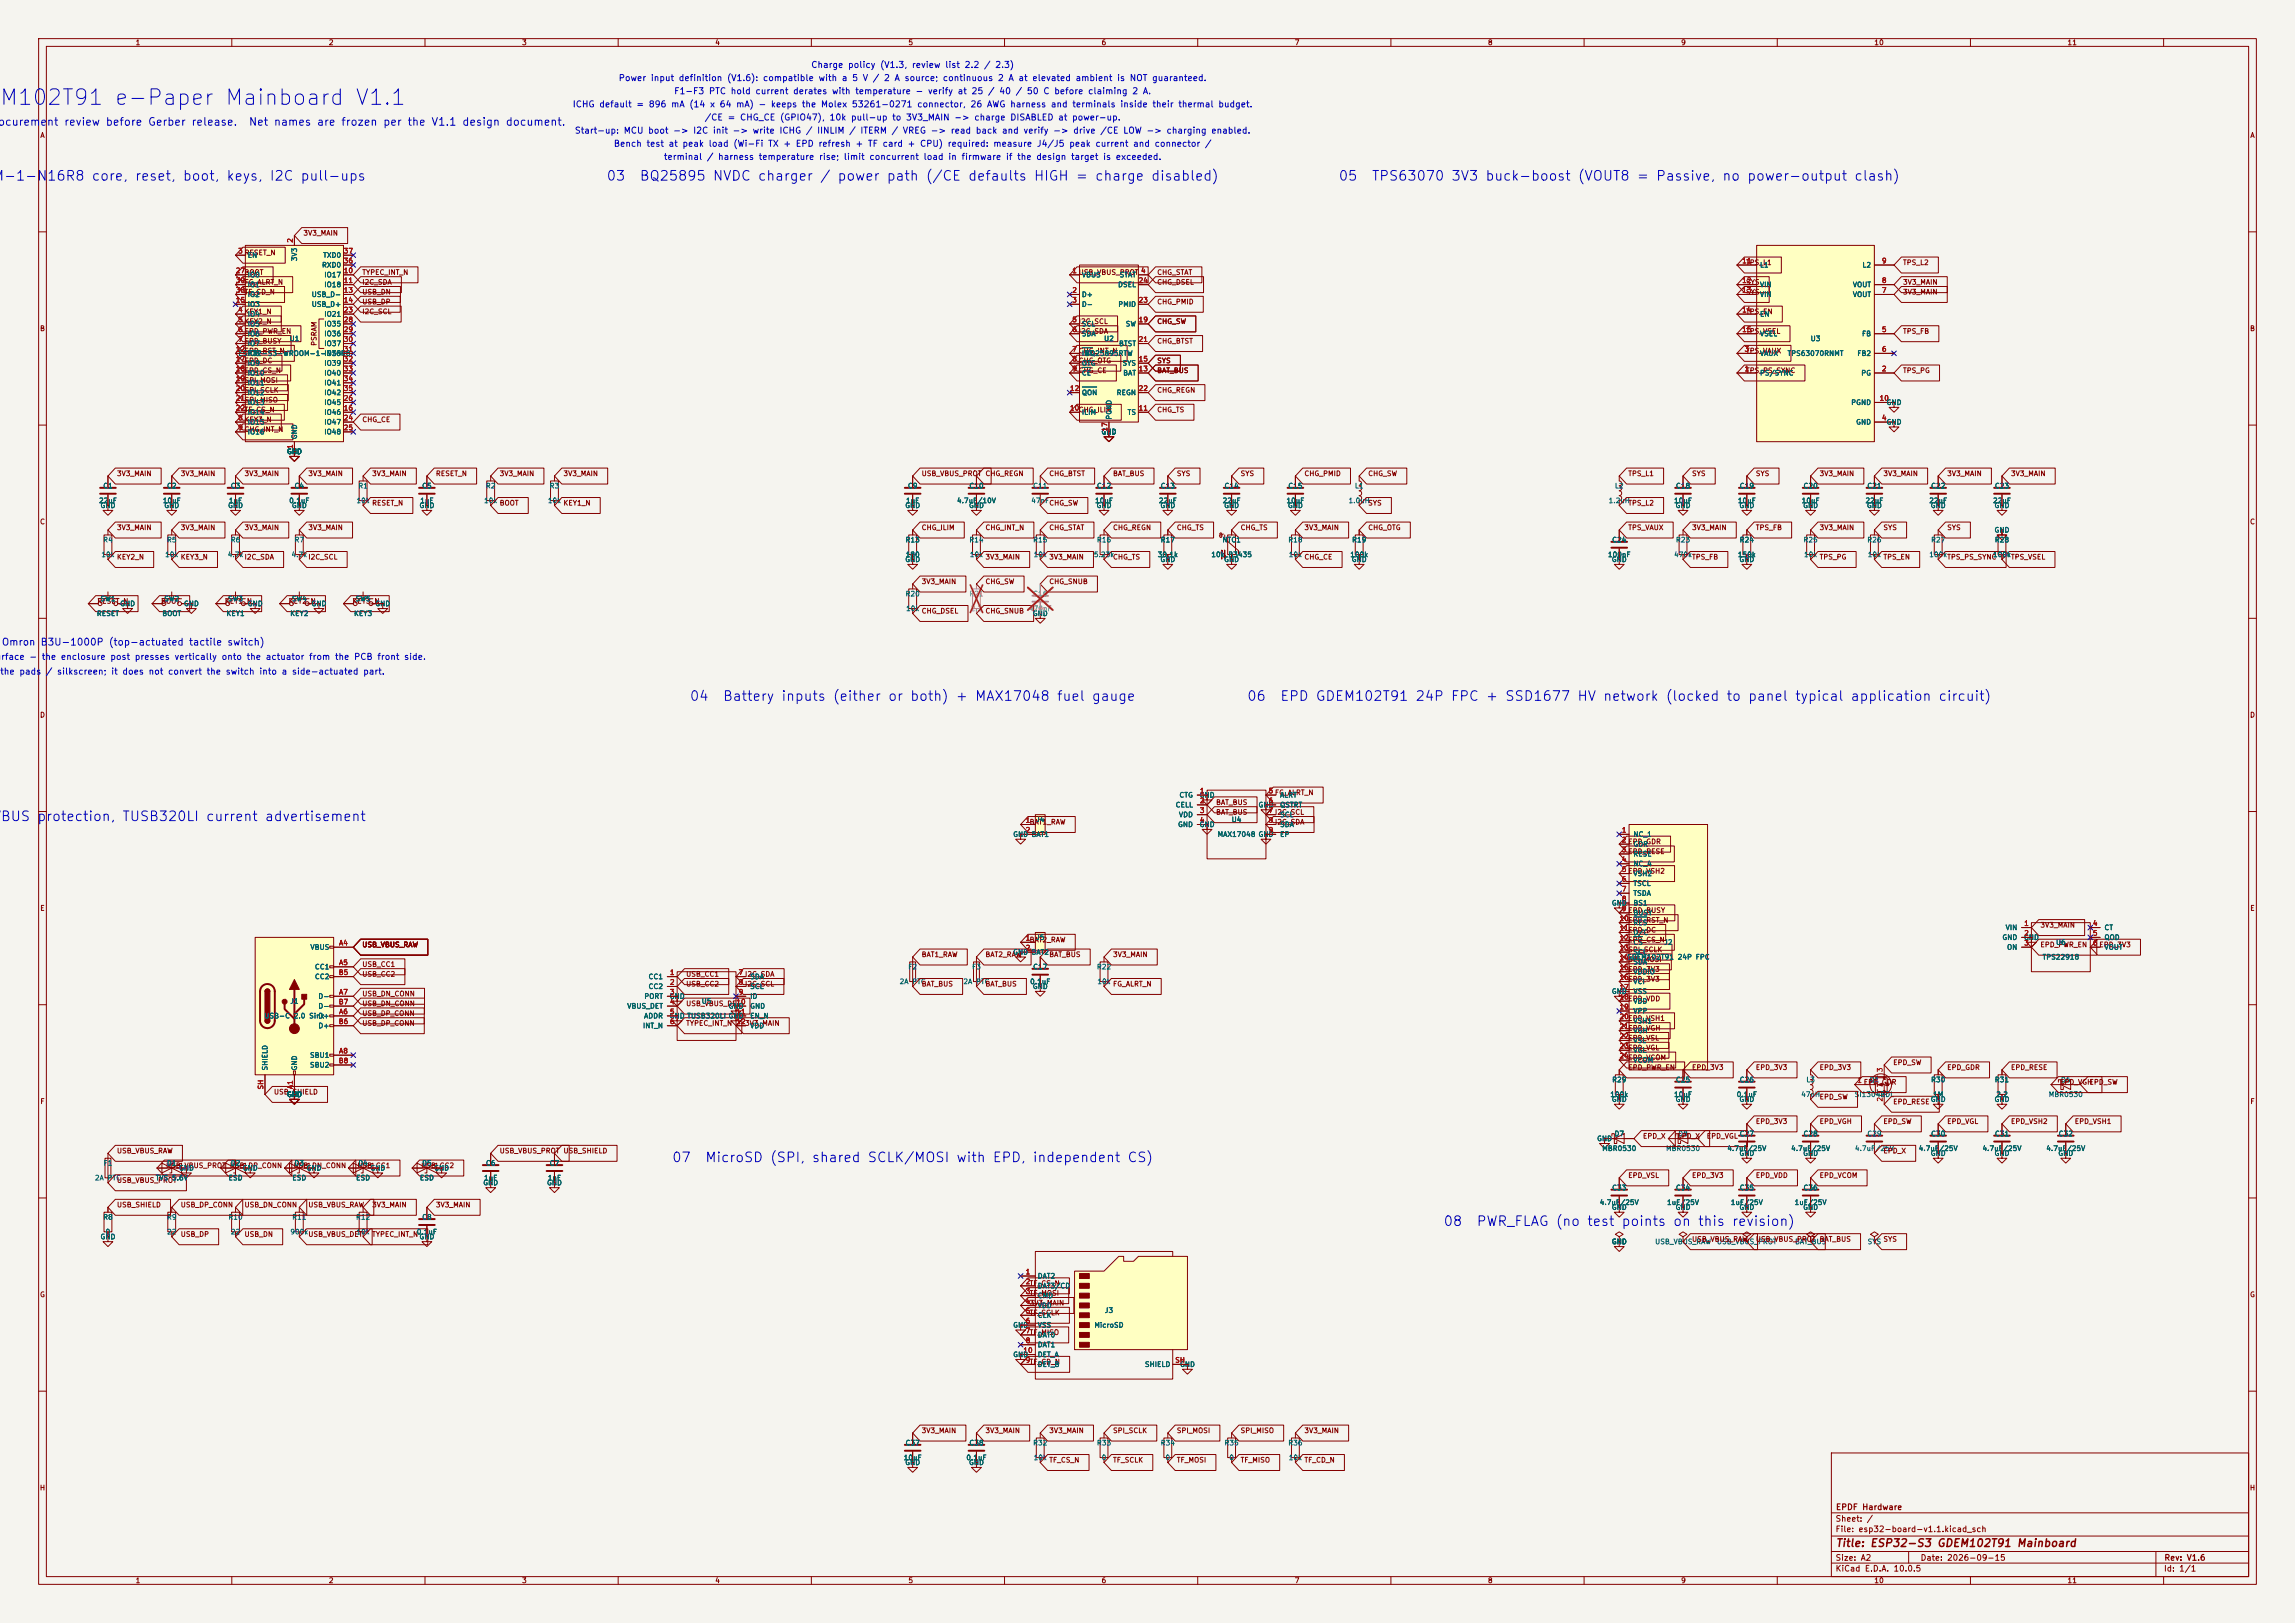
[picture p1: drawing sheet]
<svg xmlns="http://www.w3.org/2000/svg" width="594mm" height="420mm" viewBox="0 0 594 420" stroke-linecap="round" stroke-linejoin="round" font-family="sans-serif">
<defs><g id="words">
<text font-size="4" fill="#0000c2" x="-.3" y="28.2">M102T91 e-Paper Mainboard V1.1</text>
<g font-size="2.5" fill="#0000c2">
<text x=".8" y="47.4">-1-N16R8 core, reset, boot, keys, I2C pull-ups</text>
<text x="156.8" y="47.4">03</text>
<text x="165.4" y="47.4">BQ25895 NVDC charger / power path (/CE defaults HIGH = charge disabled)</text>
<text x="346.3" y="47.4">05</text>
<text x="354.9" y="47.4">TPS63070 3V3 buck-boost (VOUT8 = Passive, no power-output clash)</text>
<text x="178.4" y="182">04</text>
<text x="186.9" y="182">Battery inputs (either or both) + MAX17048 fuel gauge</text>
<text x="322.6" y="182">06</text>
<text x="331.2" y="182">EPD GDEM102T91 24P FPC + SSD1677 HV network (locked to panel typical application circuit)</text>
<text x="0" y="213.1">BUS protection, TUSB320LI current advertisement</text>
<text x="173.8" y="301.4">07</text>
<text x="182.3" y="301.4">MicroSD (SPI, shared SCLK/MOSI with EPD, independent CS)</text>
<text x="373.4" y="317.9">08</text>
<text x="382" y="317.9">PWR_FLAG (no test points on this revision)</text>
</g>
<g font-size="2" fill="#0000c2">
<text x="-.7" y="33">ocurement review before Gerber release.</text>
<text x="64.2" y="33">Net names are frozen per the V1.1 design document.</text>
</g>
<text font-size="2" fill="#840000" x="475" y="400.8">Title: ESP32-S3 GDEM102T91 Mainboard</text>
<g font-size="1.8" fill="#0000c2">
<text x=".3" y="167.5">Omron</text>
<text x="10.3" y="167.5">B3U-1000P (top-actuated tactile switch)</text>
</g>
<g font-size="1.6" fill="#0000c2">
<text x="209.8" y="18">Charge policy (V1.3, review list 2.2 / 2.3)</text>
<text x="160" y="21.4">Power input definition (V1.6): compatible with a 5 V / 2 A source; continuous 2 A at elevated ambient is NOT guaranteed.</text>
<text x="148.1" y="28.2">ICHG default = 896 mA (14 x 64 mA) - keeps the Molex 53261-0271 connector, 26 AWG harness and terminals inside their thermal budget.</text>
<text x="174.3" y="24.8">F1-F3 PTC hold current derates with temperature - verify at 25 / 40 / 50 C before claiming 2 A.</text>
<text x="148.6" y="35">Start-up: MCU boot -&gt; I2C init -&gt; write ICHG / IINLIM / ITERM / VREG -&gt; read back and verify -&gt; drive /CE LOW -&gt; charging enabled.</text>
<text x="182.2" y="31.6">/CE = CHG_CE (GPIO47), 10k pull-up to 3V3_MAIN -&gt; charge DISABLED at power-up.</text>
<text x="158.7" y="38.4">Bench test at peak load (Wi-Fi TX + EPD refresh + TF card + CPU) required: measure J4/J5 peak current and connector /</text>
<text x="171.7" y="41.8">terminal / harness temperature rise; limit concurrent load in firmware if the design target is exceeded.</text>
<text x=".1" y="171.1">rface -</text>
<text x="10.6" y="171.1">the enclosure post presses vertically onto the actuator from the PCB front side.</text>
<text x="-.1" y="175">the pads / silkscreen; it does not convert the switch into a side-actuated part.</text>
</g>
<g font-size="1.5" fill="#840000">
<text x="475" y="394.1">Sheet: /</text>
<text x="475.1" y="391.1">EPDF Hardware</text>
<text x="475" y="396.8">File: esp32-board-v1.1.kicad_sch</text>
<text x="475" y="407">KiCad E.D.A. 10.0.5</text>
<text x="475" y="404.2">Size: A2</text>
<text x="497" y="404.2">Date: 2026-09-15</text>
<text x="560" y="407">Id: 1/1</text>
<text x="560.1" y="404.2">Rev: V1.6</text>
</g>
<g font-size="1.3" fill="#840000">
<text x="35" y="12">1</text>
<text x="85" y="12">2</text>
<text x="135" y="12">3</text>
<text x="185" y="12">4</text>
<text x="235" y="12">5</text>
<text x="285" y="12">6</text>
<text x="335" y="12">7</text>
<text x="385" y="12">8</text>
<text x="435" y="12">9</text>
<text x="485" y="12">10</text>
<text x="535" y="12">11</text>
<text x="10.3" y="36">A</text>
<text x="582.3" y="36">A</text>
<text x="78.4" y="61.3">3V3_MAIN</text>
<text x="63.2" y="66.4">RESET_N</text>
<text x="63.2" y="71.4">BOOT</text>
<text x="93.6" y="71.4">TYPEC_INT_N</text>
<text x="279.1" y="71.4">USB_VBUS_PROT</text>
<text x="299.4" y="71.4">CHG_STAT</text>
<text x="451.8" y="68.9">TPS_L1</text>
<text x="492.4" y="68.9">TPS_L2</text>
<text x="63.2" y="76.5">TF_CD_N</text>
<text x="63.2" y="74">FG_ALRT_N</text>
<text x="93.6" y="74">I2C_SDA</text>
<text x="93.6" y="76.5">USB_DN</text>
<text x="299.4" y="74">CHG_DSEL</text>
<text x="451.8" y="74">SYS</text>
<text x="451.8" y="76.5">SYS</text>
<text x="492.4" y="76.5">3V3_MAIN</text>
<text x="492.4" y="74">3V3_MAIN</text>
<text x="63.2" y="81.6">KEY1_N</text>
<text x="93.6" y="79.1">USB_DP</text>
<text x="93.6" y="81.6">I2C_SCL</text>
<text x="299.4" y="79.1">CHG_PMID</text>
<text x="451.8" y="81.6">TPS_EN</text>
<text x="10.2" y="86">B</text>
<text x="63.2" y="84.1">KEY2_N</text>
<text x="63.2" y="86.7">EPD_PWR_EN</text>
<text x="63.2" y="89.2">EPD_BUSY</text>
<text x="82.2" y="89.6" transform="rotate(-90 82.2 89.6)">PSRAM</text>
<text x="279.1" y="84.1">I2C_SCL</text>
<text x="279.1" y="86.7">I2C_SDA</text>
<text x="299.4" y="84.1">CHG_SW</text>
<text x="299.4" y="89.2">CHG_BTST</text>
<text x="451.8" y="86.7">TPS_VSEL</text>
<text x="492.4" y="86.7">TPS_FB</text>
<text x="582.2" y="86">B</text>
<text x="63.2" y="91.8">EPD_RST_N</text>
<text x="63.2" y="94.3">EPD_DC</text>
<text x="279.1" y="91.8">CHG_INT_N</text>
<text x="279.1" y="94.3">CHG_OTG</text>
<text x="299.4" y="94.3">SYS</text>
<text x="451.8" y="91.8">TPS_VAUX</text>
<text x="63.2" y="96.8">EPD_CS_N</text>
<text x="63.2" y="99.4">SPI_MOSI</text>
<text x="63.2" y="101.9">SPI_SCLK</text>
<text x="279.1" y="96.8">CHG_CE</text>
<text x="299.4" y="96.8">BAT_BUS</text>
<text x="299.4" y="101.9">CHG_REGN</text>
<text x="451.8" y="96.8">TPS_PS_SYNC</text>
<text x="492.4" y="96.8">TPS_PG</text>
<text x="63.2" y="104.5">SPI_MISO</text>
<text x="63.2" y="107">TF_CS_N</text>
<text x="279.1" y="107">CHG_ILIM</text>
<text x="299.4" y="107">CHG_TS</text>
<text x="63.2" y="109.5">KEY3_N</text>
<text x="63.2" y="112.1">CHG_INT_N</text>
<text x="93.6" y="109.5">CHG_CE</text>
<text x="30.1" y="123.5">3V3_MAIN</text>
<text x="46.6" y="123.5">3V3_MAIN</text>
<text x="63.2" y="123.5">3V3_MAIN</text>
<text x="79.7" y="123.5">3V3_MAIN</text>
<text x="96.2" y="123.5">3V3_MAIN</text>
<text x="112.7" y="123.5">RESET_N</text>
<text x="129.2" y="123.5">3V3_MAIN</text>
<text x="145.7" y="123.5">3V3_MAIN</text>
<text x="238.4" y="123.5">USB_VBUS_PROT CHG_REGN</text>
<text x="271.4" y="123.5">CHG_BTST</text>
<text x="287.9" y="123.5">BAT_BUS</text>
<text x="304.5" y="123.5">SYS</text>
<text x="321" y="123.5">SYS</text>
<text x="337.5" y="123.5">CHG_PMID</text>
<text x="354" y="123.5">CHG_SW</text>
<text x="421.3" y="123.5">TPS_L1</text>
<text x="437.8" y="123.5">SYS</text>
<text x="454.3" y="123.5">SYS</text>
<text x="470.8" y="123.5">3V3_MAIN</text>
<text x="487.3" y="123.5">3V3_MAIN</text>
<text x="503.8" y="123.5">3V3_MAIN</text>
<text x="520.4" y="123.5">3V3_MAIN</text>
<text x="96.2" y="131.1">RESET_N</text>
<text x="129.2" y="131.1">BOOT</text>
<text x="145.7" y="131.1">KEY1_N</text>
<text x="271.4" y="131.1">CHG_SW</text>
<text x="354" y="131.1">SYS</text>
<text x="421.3" y="131.1">TPS_L2</text>
<text x="10.2" y="136">C</text>
<text x="30.1" y="137.5">3V3_MAIN</text>
<text x="46.6" y="137.5">3V3_MAIN</text>
<text x="63.2" y="137.5">3V3_MAIN</text>
<text x="79.7" y="137.5">3V3_MAIN</text>
<text x="238.4" y="137.5">CHG_ILIM</text>
<text x="254.9" y="137.5">CHG_INT_N</text>
<text x="271.4" y="137.5">CHG_STAT</text>
<text x="287.9" y="137.5">CHG_REGN</text>
<text x="304.5" y="137.5">CHG_TS</text>
<text x="321" y="137.5">CHG_TS</text>
<text x="337.5" y="137.5">3V3_MAIN</text>
<text x="354" y="137.5">CHG_OTG</text>
<text x="421.3" y="137.5">TPS_VAUX</text>
<text x="437.8" y="137.5">3V3_MAIN</text>
<text x="454.3" y="137.5">TPS_FB</text>
<text x="470.8" y="137.5">3V3_MAIN</text>
<text x="487.3" y="137.5">SYS</text>
<text x="503.8" y="137.5">SYS</text>
<text x="582.2" y="136">C</text>
<text x="30.1" y="145.1">KEY2_N</text>
<text x="46.6" y="145.1">KEY3_N</text>
<text x="63.2" y="145.1">I2C_SDA</text>
<text x="79.7" y="145.1">I2C_SCL</text>
<text x="254.9" y="145.1">3V3_MAIN</text>
<text x="271.4" y="145.1">3V3_MAIN</text>
<text x="287.9" y="145.1">CHG_TS</text>
<text x="337.5" y="145.1">CHG_CE</text>
<text x="437.8" y="145.1">TPS_FB</text>
<text x="470.8" y="145.1">TPS_PG</text>
<text x="487.3" y="145.1">TPS_EN</text>
<text x="503.8" y="145.1">TPS_PS_SYNC</text>
<text x="520.4" y="145.1">TPS_VSEL</text>
<text x="238.4" y="151.4">3V3_MAIN</text>
<text x="254.9" y="151.4">CHG_SW</text>
<text x="271.4" y="151.4">CHG_SNUB</text>
<text x="25.1" y="156.5">RESET_N</text>
<text x="41.6" y="156.5">BOOT</text>
<text x="58.1" y="156.5">KEY1_N</text>
<text x="74.6" y="156.5">KEY2_N</text>
<text x="91.1" y="156.5">KEY3_N</text>
<text x="238.4" y="159.1">CHG_DSEL</text>
<text x="254.9" y="159.1">CHG_SNUB</text>
<text x="10.2" y="186">D</text>
<text x="582.2" y="186">D</text>
<text x="314.6" y="208.6">BAT_BUS</text>
<text x="329.9" y="206.1">FG_ALRT_N</text>
<text x="266.4" y="213.7">BAT1_RAW</text>
<text x="314.6" y="211.1">BAT_BUS</text>
<text x="329.9" y="213.7">I2C_SDA</text>
<text x="329.9" y="211.1">I2C_SCL</text>
<text x="421.3" y="218.8">EPD_GDR</text>
<text x="421.3" y="221.3">EPD_RESE</text>
<text x="421.3" y="226.4">EPD_VSH2</text>
<text x="10.3" y="236">E</text>
<text x="421.3" y="236.5">EPD_BUSY</text>
<text x="421.3" y="239.1">EPD_RST_N</text>
<text x="582.3" y="236">E</text>
<text x="93.6" y="245.4">USB_VBUS_RAW</text>
<text x="266.4" y="244.2">BAT2_RAW</text>
<text x="421.3" y="241.6">EPD_DC</text>
<text x="421.3" y="244.2">EPD_CS_N</text>
<text x="528" y="240.3">3V3_MAIN</text>
<text x="528" y="245.4">EPD_PWR_EN</text>
<text x="543.2" y="245.4">EPD_3V3</text>
<text x="93.6" y="250.5">USB_CC1</text>
<text x="238.4" y="248">BAT1_RAW</text>
<text x="254.9" y="248">BAT2_RAW</text>
<text x="271.4" y="248">BAT_BUS</text>
<text x="287.9" y="248">3V3_MAIN</text>
<text x="421.3" y="246.7">SPI_SCLK</text>
<text x="421.3" y="251.8">EPD_3V3</text>
<text x="421.3" y="249.2">SPI_MOSI</text>
<text x="93.6" y="253">USB_CC2</text>
<text x="177.5" y="255.6">USB_CC2</text>
<text x="177.5" y="253">USB_CC1</text>
<text x="192.7" y="253">I2C_SDA</text>
<text x="192.7" y="255.6">I2C_SCL</text>
<text x="238.4" y="255.6">BAT_BUS</text>
<text x="254.9" y="255.6">BAT_BUS</text>
<text x="287.9" y="255.6">FG_ALRT_N</text>
<text x="421.3" y="254.3">EPD_3V3</text>
<text x="93.6" y="260.7">USB_DN_CONN</text>
<text x="93.6" y="263.2">USB_DP_CONN</text>
<text x="93.6" y="258.1">USB_DN_CONN</text>
<text x="177.5" y="260.7">USB_VBUS_DET</text>
<text x="421.3" y="259.4">EPD_VDD</text>
<text x="93.6" y="265.7">USB_DP_CONN</text>
<text x="177.5" y="265.7">TYPEC_INT_N</text>
<text x="192.7" y="265.7">3V3_MAIN</text>
<text x="421.3" y="269.6">EPD_VSL</text>
<text x="421.3" y="267">EPD_VGH</text>
<text x="421.3" y="264.5">EPD_VSH1</text>
<text x="421.3" y="274.6">EPD_VCOM</text>
<text x="421.3" y="272.1">EPD_VGL</text>
<text x="489.9" y="275.9">EPD_SW</text>
<text x="421.3" y="277.2">EPD_PWR_EN</text>
<text x="437.8" y="277.2">EPD_3V3</text>
<text x="454.3" y="277.2">EPD_3V3</text>
<text x="470.8" y="277.2">EPD_3V3</text>
<text x="482.3" y="281">EPD_GDR</text>
<text x="503.8" y="277.2">EPD_GDR</text>
<text x="520.4" y="277.2">EPD_RESE</text>
<text x="533.1" y="281">EPD_VGH</text>
<text x="540.7" y="281">EPD_SW</text>
<text x="10.3" y="286">F</text>
<text x="70.8" y="283.5">USB_SHIELD</text>
<text x="470.8" y="284.8">EPD_SW</text>
<text x="489.9" y="286.1">EPD_RESE</text>
<text x="582.3" y="286">F</text>
<text x="454.3" y="291.1">EPD_3V3</text>
<text x="470.8" y="291.1">EPD_VGH</text>
<text x="487.3" y="291.1">EPD_SW</text>
<text x="503.8" y="291.1">EPD_VGL</text>
<text x="520.4" y="291.1">EPD_VSH2</text>
<text x="536.9" y="291.1">EPD_VSH1</text>
<text x="30.1" y="298.8">USB_VBUS_RAW</text>
<text x="129.2" y="298.8">USB_VBUS_PROT USB_SHIELD</text>
<text x="425.1" y="295">EPD_X</text>
<text x="434" y="295">EPD_X</text>
<text x="441.6" y="295">EPD_VGL</text>
<text x="487.3" y="298.8">EPD_X</text>
<text x="42.8" y="302.6">USB_VBUS_PROT</text>
<text x="59.3" y="302.6">USB_DP_CONN</text>
<text x="75.9" y="302.6">USB_DN_CONN</text>
<text x="92.4" y="302.6">USB_CC1</text>
<text x="108.9" y="302.6">USB_CC2</text>
<text x="421.3" y="305.1">EPD_VSL</text>
<text x="437.8" y="305.1">EPD_3V3</text>
<text x="454.3" y="305.1">EPD_VDD</text>
<text x="470.8" y="305.1">EPD_VCOM</text>
<text x="30.1" y="306.4">USB_VBUS_PROT</text>
<text x="30.1" y="312.7">USB_SHIELD</text>
<text x="46.6" y="312.7">USB_DP_CONN</text>
<text x="63.2" y="312.7">USB_DN_CONN</text>
<text x="79.7" y="312.7">USB_VBUS_RAW</text>
<text x="96.2" y="312.7">3V3_MAIN</text>
<text x="112.7" y="312.7">3V3_MAIN</text>
<text x="46.6" y="320.4">USB_DP</text>
<text x="63.2" y="320.4">USB_DN</text>
<text x="79.7" y="320.4">USB_VBUS_DET</text>
<text x="96.2" y="320.4">TYPEC_INT_N</text>
<text x="437.8" y="321.6">USB_VBUS_RAW</text>
<text x="454.3" y="321.6">USB_VBUS_PROT BAT_BUS</text>
<text x="487.3" y="321.6">SYS</text>
<text x="10.2" y="336">G</text>
<text x="266.4" y="333.1">TF_CS_N</text>
<text x="266.4" y="335.6">TF_MOSI</text>
<text x="582.2" y="336">G</text>
<text x="266.4" y="340.7">TF_SCLK</text>
<text x="266.4" y="338.1">3V3_MAIN</text>
<text x="266.4" y="345.8">TF_MISO</text>
<text x="266.4" y="353.4">TF_CD_N</text>
<text x="238.4" y="371.2">3V3_MAIN</text>
<text x="254.9" y="371.2">3V3_MAIN</text>
<text x="271.4" y="371.2">3V3_MAIN</text>
<text x="287.9" y="371.2">SPI_SCLK</text>
<text x="304.5" y="371.2">SPI_MOSI</text>
<text x="321" y="371.2">SPI_MISO</text>
<text x="337.5" y="371.2">3V3_MAIN</text>
<text x="271.4" y="378.8">TF_CS_N</text>
<text x="287.9" y="378.8">TF_SCLK</text>
<text x="304.5" y="378.8">TF_MOSI</text>
<text x="321" y="378.8">TF_MISO</text>
<text x="337.5" y="378.8">TF_CD_N</text>
<text x="10.2" y="386">H</text>
<text x="582.2" y="386">H</text>
<text x="35" y="410">1</text>
<text x="85" y="410">2</text>
<text x="135" y="410">3</text>
<text x="185" y="410">4</text>
<text x="235" y="410">5</text>
<text x="285" y="410">6</text>
<text x="335" y="410">7</text>
<text x="385" y="410">8</text>
<text x="435" y="410">9</text>
<text x="485" y="410">10</text>
<text x="535" y="410">11</text>
</g>
<g font-size="1.3" fill="#a90000">
<text x="61.5" y="65.9">3</text>
<text x="76.1" y="63" transform="rotate(-90 76.1 63)">2</text>
<text x="88.8" y="65.9">37</text>
<text x="60.9" y="71">27</text>
<text x="88.8" y="71">10</text>
<text x="88.8" y="68.4">36</text>
<text x="277.4" y="71">1</text>
<text x="295.2" y="71">4</text>
<text x="450.8" y="68.4">11</text>
<text x="486.9" y="68.4">9</text>
<text x="60.9" y="76.1">38</text>
<text x="60.9" y="73.5">39</text>
<text x="88.8" y="73.5">11</text>
<text x="88.8" y="76.1">13</text>
<text x="277.4" y="76.1">2</text>
<text x="294.6" y="73.5">24</text>
<text x="450.8" y="73.5">12</text>
<text x="450.8" y="76.1">13</text>
<text x="486.9" y="76.1">7</text>
<text x="486.9" y="73.5">8</text>
<text x="60.9" y="78.6">15</text>
<text x="61.5" y="81.1">4</text>
<text x="61.5" y="83.7">5</text>
<text x="88.8" y="78.6">14</text>
<text x="88.8" y="81.1">23</text>
<text x="88.8" y="83.7">28</text>
<text x="277.4" y="78.6">3</text>
<text x="277.4" y="83.7">5</text>
<text x="294.6" y="83.7">19</text>
<text x="294.6" y="78.6">23</text>
<text x="450.8" y="81.1">14</text>
<text x="61.5" y="86.2">6</text>
<text x="61.5" y="88.8">7</text>
<text x="88.8" y="86.2">29</text>
<text x="88.8" y="88.8">30</text>
<text x="277.4" y="86.2">6</text>
<text x="294.6" y="88.8">21</text>
<text x="450.8" y="86.2">15</text>
<text x="486.9" y="86.2">5</text>
<text x="60.9" y="91.3">12</text>
<text x="60.9" y="93.8">17</text>
<text x="88.8" y="91.3">31</text>
<text x="88.8" y="93.8">32</text>
<text x="277.4" y="91.3">7</text>
<text x="277.4" y="93.8">8</text>
<text x="294.6" y="93.8">15</text>
<text x="451.4" y="91.3">3</text>
<text x="486.9" y="91.3">6</text>
<text x="60.9" y="96.4">18</text>
<text x="60.9" y="98.9">19</text>
<text x="60.9" y="101.5">20</text>
<text x="88.8" y="96.4">33</text>
<text x="88.8" y="98.9">34</text>
<text x="88.8" y="101.5">35</text>
<text x="276.8" y="101.5">12</text>
<text x="277.4" y="96.4">9</text>
<text x="294.6" y="96.4">13</text>
<text x="294.6" y="101.5">22</text>
<text x="451.4" y="96.4">1</text>
<text x="486.9" y="96.4">2</text>
<text x="60.9" y="104">21</text>
<text x="60.9" y="106.5">22</text>
<text x="88.8" y="106.5">16</text>
<text x="88.8" y="104">26</text>
<text x="276.8" y="106.5">10</text>
<text x="294.6" y="106.5">11</text>
<text x="486.3" y="104">10</text>
<text x="61.5" y="109.1">8</text>
<text x="61.5" y="111.6">9</text>
<text x="88.8" y="109.1">24</text>
<text x="88.8" y="111.6">25</text>
<text x="286.9" y="111.8" transform="rotate(-90 286.9 111.8)">17</text>
<text x="486.9" y="109.1">4</text>
<text x="76.1" y="116.3" transform="rotate(-90 76.1 116.3)">1</text>
<text x="310.4" y="205.6">1</text>
<text x="310.4" y="208.1">2</text>
<text x="328.2" y="205.6">5</text>
<text x="328.2" y="208.1">6</text>
<text x="265.3" y="213.2">1</text>
<text x="265.3" y="215.8">2</text>
<text x="310.4" y="210.7">3</text>
<text x="310.4" y="213.2">4</text>
<text x="328.2" y="210.7">7</text>
<text x="328.2" y="213.2">8</text>
<text x="328.2" y="215.8">9</text>
<text x="419.6" y="215.8">1</text>
<text x="419.6" y="218.3">2</text>
<text x="419.6" y="220.8">3</text>
<text x="419.6" y="223.4">4</text>
<text x="419.6" y="225.9">5</text>
<text x="419.6" y="228.5">6</text>
<text x="419.6" y="231">7</text>
<text x="419.6" y="233.5">8</text>
<text x="419" y="238.6">10</text>
<text x="419.6" y="236.1">9</text>
<text x="523.8" y="239.9">1</text>
<text x="541.6" y="239.9">4</text>
<text x="87.6" y="245">A4</text>
<text x="265.3" y="243.7">1</text>
<text x="419" y="241.2">11</text>
<text x="419" y="243.7">12</text>
<text x="523.8" y="242.4">2</text>
<text x="523.8" y="245">3</text>
<text x="541.6" y="242.4">5</text>
<text x="541.6" y="245">6</text>
<text x="87.6" y="250.1">A5</text>
<text x="265.3" y="246.2">2</text>
<text x="419" y="246.2">13</text>
<text x="419" y="248.8">14</text>
<text x="419" y="251.3">15</text>
<text x="87.5" y="252.6">B5</text>
<text x="87.6" y="257.7">A7</text>
<text x="173.3" y="252.6">1</text>
<text x="173.3" y="255.1">2</text>
<text x="173.3" y="257.7">3</text>
<text x="191" y="252.6">7</text>
<text x="191" y="255.1">8</text>
<text x="191" y="257.7">9</text>
<text x="419" y="253.9">16</text>
<text x="419" y="256.4">17</text>
<text x="87.5" y="260.2">B7</text>
<text x="87.6" y="262.8">A6</text>
<text x="173.3" y="260.2">4</text>
<text x="173.3" y="262.8">5</text>
<text x="190.4" y="260.2">10</text>
<text x="190.4" y="262.8">11</text>
<text x="419" y="258.9">18</text>
<text x="419" y="261.5">19</text>
<text x="87.5" y="265.3">B6</text>
<text x="173.3" y="265.3">6</text>
<text x="190.4" y="265.3">12</text>
<text x="419" y="264">20</text>
<text x="419" y="266.6">21</text>
<text x="419" y="269.1">22</text>
<text x="87.5" y="275.5">B8</text>
<text x="87.6" y="272.9">A8</text>
<text x="419" y="271.6">23</text>
<text x="419" y="274.2">24</text>
<text x="76.1" y="281.9" transform="rotate(-90 76.1 281.9)">A1</text>
<text x="480.6" y="280.5">1</text>
<text x="487.5" y="277.6" transform="rotate(-90 487.5 277.6)">3</text>
<text x="68.4" y="282.1" transform="rotate(-90 68.4 282.1)">SH</text>
<text x="487.5" y="285.2" transform="rotate(-90 487.5 285.2)">2</text>
<text x="265.3" y="330.1">1</text>
<text x="265.3" y="332.6">2</text>
<text x="265.3" y="335.1">3</text>
<text x="265.3" y="337.7">4</text>
<text x="265.3" y="340.2">5</text>
<text x="265.3" y="342.8">6</text>
<text x="265.3" y="345.3">7</text>
<text x="265.3" y="347.8">8</text>
<text x="264.7" y="350.4">10</text>
<text x="265.3" y="352.9">9</text>
<text x="304" y="352.9">SH</text>
</g>
<g font-size="1.3" fill="#006464">
<text x="64" y="67">EN</text>
<text x="77.2" y="67.7" transform="rotate(-90 77.2 67.7)">3V3</text>
<text x="83.2" y="69.5">RXD0</text>
<text x="83.5" y="67">TXD0</text>
<text x="455.4" y="69.5">L1</text>
<text x="481.9" y="69.5">L2</text>
<text x="64" y="72.1">IO0</text>
<text x="64" y="77.2">IO2</text>
<text x="64" y="74.6">IO1</text>
<text x="80.5" y="77.2">USB_D-</text>
<text x="83.8" y="72.1">IO17</text>
<text x="83.8" y="74.6">IO18</text>
<text x="279.9" y="72.1">VBUS</text>
<text x="279.9" y="77.2">D+</text>
<text x="289.2" y="74.6">DSEL</text>
<text x="289.7" y="72.1">STAT</text>
<text x="455.4" y="74.6">VIN</text>
<text x="455.4" y="77.2">VIN</text>
<text x="479.4" y="77.2">VOUT</text>
<text x="479.4" y="74.6">VOUT</text>
<text x="64" y="82.2">IO4</text>
<text x="64" y="79.7">IO3</text>
<text x="80.5" y="79.7">USB_D+</text>
<text x="83.8" y="82.2">IO21</text>
<text x="279.9" y="79.7">D-</text>
<text x="289.3" y="79.7">PMID</text>
<text x="455.4" y="82.2">EN</text>
<text x="64" y="84.8">IO5</text>
<text x="64" y="87.3">IO6</text>
<text x="64" y="89.9">IO7</text>
<text x="74.8" y="88.6">U1</text>
<text x="83.8" y="84.8">IO35</text>
<text x="83.8" y="87.3">IO36</text>
<text x="83.8" y="89.9">IO37</text>
<text x="279.9" y="84.8">SCL</text>
<text x="279.9" y="87.3">SDA</text>
<text x="285.6" y="88.6">U2</text>
<text x="289.5" y="89.9">BTST</text>
<text x="291.2" y="84.8">SW</text>
<text x="455.4" y="87.3">VSEL</text>
<text x="468.5" y="88.6">U3</text>
<text x="481.8" y="87.3">FB</text>
<text x="61.6" y="92.4">ESP32-S3-WROOM-1-N16R8</text>
<text x="64" y="92.4">IO8</text>
<text x="64" y="94.9">IO9</text>
<text x="83.8" y="92.4">IO38</text>
<text x="83.8" y="94.9">IO39</text>
<text x="279.9" y="92.4">INT</text>
<text x="279.9" y="94.9">OTG</text>
<text x="280.7" y="92.4">BQ25895RTW</text>
<text x="290.4" y="94.9">SYS</text>
<text x="455.4" y="92.4">VAUX</text>
<text x="462.5" y="92.4">TPS63070RNMT</text>
<text x="480.6" y="92.4">FB2</text>
<text x="64" y="97.5">IO10</text>
<text x="64" y="100">IO11</text>
<text x="83.8" y="97.5">IO40</text>
<text x="83.8" y="100">IO41</text>
<text x="279.9" y="97.5">CE</text>
<text x="290.6" y="97.5">BAT</text>
<text x="455.4" y="97.5">PS/SYNC</text>
<text x="481.6" y="97.5">PG</text>
<text x="64" y="102.6">IO12</text>
<text x="64" y="105.1">IO13</text>
<text x="64" y="107.6">IO14</text>
<text x="83.8" y="107.6">IO46</text>
<text x="83.8" y="105.1">IO45</text>
<text x="83.8" y="102.6">IO42</text>
<text x="279.9" y="107.6">ILIM</text>
<text x="279.9" y="102.6">QON</text>
<text x="288.9" y="102.6">REGN</text>
<text x="291.7" y="107.6">TS</text>
<text x="479" y="105.1">PGND</text>
<text x="488.2" y="105.1">GND</text>
<text x="64" y="110.2">IO15</text>
<text x="64" y="112.7">IO16</text>
<text x="77.2" y="113.8" transform="rotate(-90 77.2 113.8)">GND</text>
<text x="83.8" y="110.2">IO47</text>
<text x="83.8" y="112.7">IO48</text>
<text x="285" y="112.7">GND</text>
<text x="288" y="108.7" transform="rotate(-90 288 108.7)">PGND</text>
<text x="480.3" y="110.2">GND</text>
<text x="488.2" y="110.2">GND</text>
<text x="74.1" y="117.8">GND</text>
<text x="25.5" y="130.5">22uF</text>
<text x="25.9" y="131.8">GND</text>
<text x="26.6" y="126.7">C1</text>
<text x="42" y="130.5">10uF</text>
<text x="42.4" y="131.8">GND</text>
<text x="43.1" y="126.7">C2</text>
<text x="58.9" y="131.8">GND</text>
<text x="59.1" y="130.5">1uF</text>
<text x="59.6" y="126.7">C3</text>
<text x="74.7" y="130.5">0.1uF</text>
<text x="75.4" y="131.8">GND</text>
<text x="76.1" y="126.7">C4</text>
<text x="92.1" y="130.5">10k</text>
<text x="92.6" y="126.7">R1</text>
<text x="108.4" y="131.8">GND</text>
<text x="108.6" y="130.5">1uF</text>
<text x="109.1" y="126.7">C5</text>
<text x="125.1" y="130.5">10k</text>
<text x="125.6" y="126.7">R2</text>
<text x="141.7" y="130.5">10k</text>
<text x="142.1" y="126.7">R3</text>
<text x="234.2" y="131.8">GND</text>
<text x="234.4" y="130.5">1uF</text>
<text x="234.9" y="126.7">C9</text>
<text x="247.6" y="130.5">4.7uF/10V</text>
<text x="250.7" y="131.8">GND</text>
<text x="250.8" y="126.7">C10</text>
<text x="266.8" y="130.5">47nF</text>
<text x="267.3" y="126.7">C11</text>
<text x="283.3" y="130.5">10uF</text>
<text x="283.7" y="131.8">GND</text>
<text x="283.8" y="126.7">C12</text>
<text x="299.8" y="130.5">22uF</text>
<text x="300.2" y="131.8">GND</text>
<text x="300.3" y="126.7">C13</text>
<text x="316.3" y="130.5">22uF</text>
<text x="316.7" y="131.8">GND</text>
<text x="316.8" y="126.7">C14</text>
<text x="332.8" y="130.5">10uF</text>
<text x="333.2" y="131.8">GND</text>
<text x="333.3" y="126.7">C15</text>
<text x="348.9" y="130.5">1.0uH</text>
<text x="350.5" y="126.7">L1</text>
<text x="416.2" y="130.5">1.2uH</text>
<text x="417.9" y="126.7">L2</text>
<text x="433.2" y="130.5">10uF</text>
<text x="433.5" y="131.8">GND</text>
<text x="433.6" y="126.7">C18</text>
<text x="449.7" y="130.5">10uF</text>
<text x="450.1" y="131.8">GND</text>
<text x="450.1" y="126.7">C19</text>
<text x="466.2" y="130.5">10uF</text>
<text x="466.6" y="131.8">GND</text>
<text x="466.7" y="126.7">C20</text>
<text x="482.7" y="130.5">22uF</text>
<text x="483.1" y="131.8">GND</text>
<text x="483.2" y="126.7">C21</text>
<text x="499.2" y="130.5">22uF</text>
<text x="499.6" y="131.8">GND</text>
<text x="499.7" y="126.7">C22</text>
<text x="515.7" y="130.5">22uF</text>
<text x="516.1" y="131.8">GND</text>
<text x="516.2" y="126.7">C23</text>
<text x="26.6" y="140.7">R4</text>
<text x="43.1" y="140.7">R5</text>
<text x="59.6" y="140.7">R6</text>
<text x="76.1" y="140.7">R7</text>
<text x="234.2" y="140.7">R13</text>
<text x="250.8" y="140.7">R14</text>
<text x="267.3" y="140.7">R15</text>
<text x="283.8" y="140.7">R16</text>
<text x="300.3" y="140.7">R17</text>
<text x="316.3" y="140.7">NTC1</text>
<text x="333.3" y="140.7">R18</text>
<text x="349.8" y="140.7">R19</text>
<text x="417.1" y="140.7">C24</text>
<text x="433.6" y="140.7">R23</text>
<text x="450.1" y="140.7">R24</text>
<text x="466.7" y="140.7">R25</text>
<text x="483.2" y="140.7">R26</text>
<text x="499.7" y="140.7">R27</text>
<text x="516.1" y="138.1">GND</text>
<text x="516.2" y="140.7">R28</text>
<text x="26.1" y="144.5">10k</text>
<text x="42.6" y="144.5">10k</text>
<text x="58.8" y="144.5">4.7k</text>
<text x="75.3" y="144.5">4.7k</text>
<text x="234.2" y="145.7">GND</text>
<text x="234.3" y="144.5">180</text>
<text x="250.9" y="144.5">10k</text>
<text x="267.4" y="144.5">10k</text>
<text x="283" y="144.5">5.23k</text>
<text x="299.5" y="144.5">30.1k</text>
<text x="300.2" y="145.7">GND</text>
<text x="313.4" y="144.5">10k</text>
<text x="316.7" y="145.7">GND</text>
<text x="317.8" y="144.5">B3435</text>
<text x="333.4" y="144.5">10k</text>
<text x="349.3" y="144.5">100k</text>
<text x="349.7" y="145.7">GND</text>
<text x="416" y="144.5">100nF</text>
<text x="417" y="145.7">GND</text>
<text x="433.2" y="144.5">470k</text>
<text x="449.7" y="144.5">150k</text>
<text x="450.1" y="145.7">GND</text>
<text x="466.8" y="144.5">10k</text>
<text x="483.3" y="144.5">10k</text>
<text x="499.2" y="144.5">100k</text>
<text x="515.7" y="144.5">100k</text>
<text x="25.9" y="155.9">SW1</text>
<text x="42.4" y="155.9">SW2</text>
<text x="58.9" y="155.9">SW3</text>
<text x="75.4" y="155.9">SW4</text>
<text x="91.9" y="155.9">SW5</text>
<text x="234.2" y="154.6">R20</text>
<text x="24.9" y="159.7">RESET</text>
<text x="31" y="157.2">GND</text>
<text x="41.9" y="159.7">BOOT</text>
<text x="47.5" y="157.2">GND</text>
<text x="58.5" y="159.7">KEY1</text>
<text x="64" y="157.2">GND</text>
<text x="75" y="159.7">KEY2</text>
<text x="80.5" y="157.2">GND</text>
<text x="91.5" y="159.7">KEY3</text>
<text x="97" y="157.2">GND</text>
<text x="234.4" y="158.4">10k</text>
<text x="267.2" y="159.7">GND</text>
<text x="304.2" y="209.2">CELL</text>
<text x="305.1" y="206.7">CTG</text>
<text x="310.4" y="206.7">GND</text>
<text x="325.6" y="209.2">GND</text>
<text x="331.2" y="206.7">ALRT</text>
<text x="331.2" y="209.2">QSTRT</text>
<text x="268" y="213.1">J4</text>
<text x="304.8" y="214.3">GND</text>
<text x="305" y="211.8">VDD</text>
<text x="310.4" y="214.3">GND</text>
<text x="318.6" y="213.1">U4</text>
<text x="331.2" y="211.8">SCL</text>
<text x="331.2" y="214.3">SDA</text>
<text x="262.1" y="216.9">GND BAT1</text>
<text x="315" y="216.9">MAX17048 GND</text>
<text x="331.2" y="216.9">EP</text>
<text x="422.6" y="216.9">NC_1</text>
<text x="422.6" y="219.4">GDR</text>
<text x="422.6" y="221.9">RESE</text>
<text x="422.6" y="224.5">NC_4</text>
<text x="422.6" y="227">VSH2</text>
<text x="422.6" y="229.6">TSCL</text>
<text x="422.6" y="232.1">TSDA</text>
<text x="417" y="234.6">GND</text>
<text x="422.6" y="234.6">BS1</text>
<text x="422.6" y="237.2">BUSY</text>
<text x="422.6" y="239.7">RES</text>
<text x="268" y="243.5">J5</text>
<text x="422.6" y="242.3">D/C</text>
<text x="422.6" y="244.8">CS</text>
<text x="430.6" y="244.8">J2</text>
<text x="518.1" y="243.5">GND</text>
<text x="519" y="241">VIN</text>
<text x="523.7" y="243.5">GND</text>
<text x="532" y="244.8">U6</text>
<text x="544.5" y="241">CT</text>
<text x="544.5" y="243.5">QOD</text>
<text x="80.2" y="246.1">VBUS</text>
<text x="81.4" y="251.2">CC1</text>
<text x="234.9" y="251.2">F2</text>
<text x="251.5" y="251.2">F3</text>
<text x="262.1" y="247.3">GND BAT2</text>
<text x="267.3" y="251.2">C17</text>
<text x="283.8" y="251.2">R22</text>
<text x="421" y="248.6">GDEM102T91 24P FPC</text>
<text x="422.6" y="247.3">SCL</text>
<text x="422.6" y="249.9">SDA</text>
<text x="519.3" y="246.1">ON</text>
<text x="528.5" y="248.6">TPS22918</text>
<text x="544.5" y="246.1">VOUT</text>
<text x="81.4" y="253.7">CC2</text>
<text x="167.7" y="253.7">CC1</text>
<text x="167.7" y="256.2">CC2</text>
<text x="194" y="253.7">SDA</text>
<text x="194" y="256.2">SCL</text>
<text x="232.7" y="255">2A PTC</text>
<text x="249.2" y="255">2A PTC</text>
<text x="266.5" y="255">0.1uF</text>
<text x="267.2" y="256.2">GND</text>
<text x="283.9" y="255">10k</text>
<text x="417" y="257.5">GND</text>
<text x="422.6" y="252.4">VDDIO</text>
<text x="422.6" y="255">VCI</text>
<text x="422.6" y="257.5">VSS</text>
<text x="68.3" y="263.9">USB-C 2.0 Sink</text>
<text x="75" y="260">J1</text>
<text x="82.3" y="263.9">D+</text>
<text x="82.3" y="258.8">D-</text>
<text x="82.3" y="261.3">D-</text>
<text x="162.2" y="261.3">VBUS_DET</text>
<text x="166.6" y="263.9">ADDR</text>
<text x="166.6" y="258.8">PORT</text>
<text x="173.2" y="258.8">GND</text>
<text x="173.2" y="263.9">GND TUSB320LI GND</text>
<text x="181.5" y="260">U5</text>
<text x="188.4" y="261.3">GND</text>
<text x="194" y="258.8">ID</text>
<text x="194" y="261.3">GND</text>
<text x="194" y="263.9">EN_N</text>
<text x="422.6" y="260">VDD</text>
<text x="422.6" y="262.6">VPP</text>
<text x="82.3" y="266.4">D+</text>
<text x="166.3" y="266.4">INT_N</text>
<text x="194" y="266.4">VDD</text>
<text x="422.6" y="265.1">VSH1</text>
<text x="422.6" y="267.7">VGH</text>
<text x="80.1" y="274">SBU1</text>
<text x="422.6" y="270.2">VSL</text>
<text x="422.6" y="272.7">VGL</text>
<text x="422.6" y="275.3">VCOM</text>
<text x="69.5" y="277.1" transform="rotate(-90 69.5 277.1)">SHIELD</text>
<text x="77.2" y="277.1" transform="rotate(-90 77.2 277.1)">GND</text>
<text x="80.1" y="276.6">SBU2</text>
<text x="417.1" y="280.4">R29</text>
<text x="433.6" y="280.4">C25</text>
<text x="450.1" y="280.4">C26</text>
<text x="467.4" y="280.4">L3</text>
<text x="483.7" y="280.4">Q1</text>
<text x="499.7" y="280.4">R30</text>
<text x="516.2" y="280.4">R31</text>
<text x="533.3" y="280.4">D6</text>
<text x="74.1" y="284.2">GND</text>
<text x="416.6" y="284.2">100k</text>
<text x="417" y="285.4">GND</text>
<text x="433.2" y="284.2">10uF</text>
<text x="433.5" y="285.4">GND</text>
<text x="449.4" y="284.2">0.1uF</text>
<text x="450.1" y="285.4">GND</text>
<text x="466.1" y="284.2">47uH</text>
<text x="479.9" y="284.2">Si1304BDL</text>
<text x="499.6" y="285.4">GND</text>
<text x="500.2" y="284.2">1M</text>
<text x="516.1" y="285.4">GND</text>
<text x="516.5" y="284.2">2.2</text>
<text x="530.1" y="284.2">MBR0530</text>
<text x="413.2" y="295.6">GND</text>
<text x="414.6" y="298.1">MBR0530</text>
<text x="417.7" y="294.3">D7</text>
<text x="431.1" y="298.1">MBR0530</text>
<text x="434.2" y="294.3">D8</text>
<text x="446.9" y="298.1">4.7uF/25V</text>
<text x="450.1" y="299.4">GND</text>
<text x="450.1" y="294.3">C27</text>
<text x="463.5" y="298.1">4.7uF/25V</text>
<text x="466.6" y="299.4">GND</text>
<text x="466.7" y="294.3">C28</text>
<text x="480" y="298.1">4.7uF/25V</text>
<text x="483.2" y="294.3">C29</text>
<text x="496.5" y="298.1">4.7uF/25V</text>
<text x="499.6" y="299.4">GND</text>
<text x="499.7" y="294.3">C30</text>
<text x="513" y="298.1">4.7uF/25V</text>
<text x="516.1" y="299.4">GND</text>
<text x="516.2" y="294.3">C31</text>
<text x="529.5" y="298.1">4.7uF/25V</text>
<text x="532.6" y="299.4">GND</text>
<text x="532.7" y="294.3">C32</text>
<text x="24.4" y="305.8">2A PTC</text>
<text x="26.7" y="302">F1</text>
<text x="40.2" y="305.8">TVS 5.6V</text>
<text x="43.1" y="302">D1</text>
<text x="46.2" y="303.2">GND</text>
<text x="59" y="305.8">ESD</text>
<text x="59.6" y="302">D2</text>
<text x="62.7" y="303.2">GND</text>
<text x="75.5" y="305.8">ESD</text>
<text x="76.1" y="302">D3</text>
<text x="79.2" y="303.2">GND</text>
<text x="92" y="305.8">ESD</text>
<text x="92.6" y="302">D4</text>
<text x="95.7" y="303.2">GND</text>
<text x="108.5" y="305.8">ESD</text>
<text x="109.1" y="302">D5</text>
<text x="112.2" y="303.2">GND</text>
<text x="125.1" y="305.8">1uF</text>
<text x="125.6" y="302">C6</text>
<text x="141.7" y="305.8">1nF</text>
<text x="142.1" y="302">C7</text>
<text x="124.9" y="307">GND</text>
<text x="141.4" y="307">GND</text>
<text x="417.1" y="308.3">C33</text>
<text x="433.6" y="308.3">C34</text>
<text x="450.1" y="308.3">C35</text>
<text x="466.7" y="308.3">C36</text>
<text x="26.6" y="315.9">R8</text>
<text x="43.1" y="315.9">R9</text>
<text x="59" y="315.9">R10</text>
<text x="75.5" y="315.9">R11</text>
<text x="92" y="315.9">R12</text>
<text x="109.1" y="315.9">C8</text>
<text x="413.9" y="312.1">4.7uF/25V</text>
<text x="417" y="313.4">GND</text>
<text x="431.3" y="312.1">1uF/25V</text>
<text x="433.5" y="313.4">GND</text>
<text x="447.9" y="312.1">1uF/25V</text>
<text x="450.1" y="313.4">GND</text>
<text x="464.4" y="312.1">1uF/25V</text>
<text x="466.6" y="313.4">GND</text>
<text x="25.9" y="321">GND</text>
<text x="27.2" y="319.7">0</text>
<text x="43.1" y="319.7">22</text>
<text x="59.6" y="319.7">22</text>
<text x="75" y="319.7">900k</text>
<text x="92.1" y="319.7">10k</text>
<text x="107.7" y="319.7">0.1uF</text>
<text x="108.4" y="321">GND</text>
<text x="417" y="322.3">GND</text>
<text x="428.3" y="322.3">USB_VBUS_RAW</text>
<text x="444.3" y="322.3">USB_VBUS_PROT</text>
<text x="464.5" y="322.3">BAT_BUS</text>
<text x="483.3" y="322.3">SYS</text>
<text x="268.5" y="331.2">DAT2</text>
<text x="268.5" y="333.7">DAT3/CD</text>
<text x="268.5" y="336.2">CMD</text>
<text x="268.5" y="338.8">VDD</text>
<text x="268.5" y="341.3">CLK</text>
<text x="285.8" y="340.1">J3</text>
<text x="262.1" y="343.9">GND</text>
<text x="268.5" y="343.9">VSS</text>
<text x="268.5" y="346.4">DAT0</text>
<text x="283.1" y="343.9">MicroSD</text>
<text x="262.1" y="351.5">GND</text>
<text x="268.5" y="348.9">DAT1</text>
<text x="268.5" y="351.5">DET_A</text>
<text x="268.5" y="354">DET_B</text>
<text x="296.2" y="354">SHIELD</text>
<text x="305.3" y="354">GND</text>
<text x="234.2" y="374.3">C37</text>
<text x="250.8" y="374.3">C38</text>
<text x="267.3" y="374.3">R32</text>
<text x="283.8" y="374.3">R33</text>
<text x="300.3" y="374.3">R34</text>
<text x="316.8" y="374.3">R35</text>
<text x="333.3" y="374.3">R36</text>
<text x="233.8" y="378.2">10uF</text>
<text x="234.2" y="379.4">GND</text>
<text x="250" y="378.2">0.1uF</text>
<text x="250.7" y="379.4">GND</text>
<text x="267.4" y="378.2">10k</text>
<text x="285" y="378.2">0</text>
<text x="301.5" y="378.2">0</text>
<text x="318" y="378.2">0</text>
<text x="333.4" y="378.2">10k</text>
</g>
<g font-size="1.3" fill="#939391">
<text x="250.8" y="154.6">R21</text>
<text x="267.3" y="154.6">C16</text>
<text x="251.1" y="158.4">2.2</text>
<text x="266.2" y="158.4">470pF</text>
</g>
</g></defs>
<path d="M0 0h594v420h-594z" fill="#f5f4ef" stroke="#f5f4ef" stroke-width=".26"/>
<g fill="none" stroke="#840000" stroke-width=".26">
<path d="M10 10h574v400h-574zM12 12h570v396h-570zM60 10v2M110 10v2M160 10v2M210 10v2M260 10v2M310 10v2M360 10v2M410 10v2M460 10v2M510 10v2"/>
<path d="M560 10v2M10 60h2M582 60h2M10 110h2M582 110h2M452.1 130.8v1.3h1.3l-1.3 1.3-1.3-1.3h1.3M452.1 130.8h.1M452.1 123.2v2.8M452.1 128v2.8M468.6 130.8v1.3h1.3l-1.3 1.3-1.2-1.3h1.2M468.6 130.8h.1M468.6 123.2v2.8"/>
<path d="M468.6 128v2.8M10 160h2M582 160h2M10 210h2M582 210h2M10 260h2M582 260h2M10 310h2M48.3 302.3v1.2h1.2l-1.2 1.3-1.3-1.3h1.3M48.3 302.3h.1M93 313.7h2v5.1h-2zM94 312.4v1.3"/>
<path d="M94 318.8v1.2M468.6 312.4v1.3h1.3l-1.3 1.3-1.2-1.3h1.2M468.6 312.4h.1M582 310h2M10 360h2M474 376h108v32h-108zM582 360h2M474 397.5h108M474 391.5h108M60 408v2M110 408v2M160 408v2"/>
<path d="M210 408v2M260 408v2M310 408v2M360 408v2M410 408v2M460 408v2M474 404.5h108M474 401.5h108M494 401.5v3M510 408v2M558 401.5v6.5M560 408v2"/>
</g>
<path d="M450.1 126.2h4.1M450.1 127.8h4.1M466.6 126.2h4.1M466.6 127.8h4.1" fill="none" stroke="#840000" stroke-width=".51"/>
<path d="M63.5 63.5h25.4v50.8h-25.4z" fill="#ffffc2"/>
<g fill="none" stroke="#840000" stroke-width=".26">
<path d="M61 66h2.5M61 71.1h2.5M61 73.7h2.5M61 76.2h2.5M61 78.7h2.5M63.5 63.5h25.4v50.8h-25.4zM76.2 61v2.5M88.9 66h2.5M88.9 71.1h2.5M88.9 73.7h2.5M88.9 76.2h2.5M88.9 78.7h2.5"/>
<path d="M88.9 68.6h2.5M61 81.3h2.5M61 83.8h2.5M61 86.4h2.5M61 88.9h2.5M61 91.4h2.5M61 94h2.5M61 96.5h2.5M61 99.1h2.5M83.8 82.6h-1.3v7.6h1.3M88.9 81.3h2.5M88.9 83.8h2.5"/>
<path d="M88.9 86.4h2.5M88.9 88.9h2.5M88.9 91.4h2.5M88.9 94h2.5M88.9 96.5h2.5M88.9 99.1h2.5M61 109.2h2.5M61 111.8h2.5M61 106.7h2.5M61 101.6h2.5M61 104.1h2.5M76.2 114.3v2.5"/>
<path d="M88.9 109.2h2.5M88.9 111.8h2.5M88.9 106.7h2.5M88.9 101.6h2.5M88.9 104.1h2.5M452.1 312.4v1.3h1.3l-1.3 1.3-1.3-1.3h1.3M452.1 312.4h.1M452.1 304.8v2.8M452.1 309.6v2.8"/>
</g>
<path d="M450.1 307.8h4.1M450.1 309.4h4.1" fill="none" stroke="#840000" stroke-width=".51"/>
<path d="M454.7 63.5h30.4v50.8h-30.4z" fill="#ffffc2"/>
<g fill="none" stroke="#840000" stroke-width=".26">
<path d="M449.6 76.2h5.1M449.6 73.7h5.1M449.6 68.6h5.1M454.7 63.5h30.4v50.8h-30.4zM485.1 76.2h5.1M485.1 73.7h5.1M485.1 68.6h5.1M449.6 96.5h5.1M449.6 91.4h5.1M449.6 86.4h5.1M449.6 81.3h5.1M485.1 96.5h5.1"/>
<path d="M485.1 91.4h5.1M485.1 86.4h5.1M76.2 116.8v1.3h1.3l-1.3 1.3-1.3-1.3h1.3M76.2 116.8h.1M485.1 109.2h5.1M485.1 104.1h5.1M26.9 138.4h2.1v5.1h-2.1zM27.9 130.8v1.3h1.3l-1.3 1.3-1.2-1.3h1.2M27.9 130.8h.1M27.9 123.2v2.8M27.9 128v2.8M27.9 137.2v1.2"/>
<path d="M43.4 138.4h2.1v5.1h-2.1zM44.4 130.8v1.3h1.3l-1.3 1.3-1.2-1.3h1.2M44.4 130.8h.1M44.4 123.2v2.8M44.4 128v2.8M44.4 137.2v1.2M59.9 138.4h2.1v5.1h-2.1zM61 130.8v1.3h1.2l-1.2 1.3-1.3-1.3h1.3M61 130.8h.1M61 123.2v2.8M61 128v2.8M61 137.2v1.2"/>
<path d="M77.5 123.2v2.8M77.5 128v2.8M93 124.5h2v5h-2zM94 123.2v1.3M94 129.5v1.3M110.5 130.8v1.3h1.3l-1.3 1.3-1.3-1.3h1.3M110.5 130.8h.1M110.5 123.2v2.8M110.5 128v2.8M334.3 138.4h2v5.1h-2zM335.3 130.8v1.3h1.2l-1.2 1.3-1.3-1.3h1.3M335.3 130.8h.1"/>
<path d="M335.3 123.2v2.8M335.3 128v2.8M335.3 137.2v1.2M350.8 138.4h2v5.1h-2zM351.8 123.2v1.3l.4 .1 .2 .5-.2 .5-.4 .1 .4 .2 .2 .5-.2 .4-.4 .2 .4 .2 .2 .4-.2 .5-.4 .2 .4 .2 .2 .4-.2 .5-.4 .2v1.2M351.8 137.2v1.2M419.1 123.2v1.3l.4 .1 .2 .5-.2 .4-.4 .2 .4 .2 .2 .5-.2 .4-.4 .2 .4 .2 .2 .4-.2 .5-.4 .2 .4 .2 .2 .4-.2 .4-.4 .2v1.3M419.1 137.2v2.8M434.6 138.4h2v5.1h-2zM435.6 130.8v1.3h1.3l-1.3 1.3-1.3-1.3h1.3M435.6 130.8h.1M435.6 123.2v2.8"/>
<path d="M435.6 128v2.8M435.6 137.2v1.2M451.1 138.4h2v5.1h-2zM452.1 137.2v1.2M467.6 138.4h2v5.1h-2zM468.6 137.2v1.2M484.1 138.4h2.1v5.1h-2.1zM485.1 130.8v1.3h1.3l-1.3 1.3-1.2-1.3h1.2M485.1 130.8h.1M485.1 123.2v2.8M485.1 128v2.8M485.1 137.2v1.2"/>
<path d="M500.6 138.4h2.1v5.1h-2.1zM501.6 130.8v1.3h1.3l-1.3 1.3-1.2-1.3h1.2M501.6 130.8h.1M501.6 123.2v2.8M501.6 128v2.8M501.6 137.2v1.2M517.1 138.4h2.1v5.1h-2.1zM518.2 130.8v1.3h1.2l-1.2 1.3-1.3-1.3h1.3M518.2 130.8h.1M518.2 123.2v2.8M518.2 128v2.8M518.2 137.2v1.2"/>
<path d="M22.9 156.2h2.5M25.4 154.9h5.1M27.9 143.5v1.3M27.9 153.2v1.7M30.5 156.2h2.5M33 156.2v1.3h1.3l-1.3 1.3-1.3-1.3h1.3M33 156.2h.1M39.4 156.2h2.5M41.9 154.9h5.1M44.4 143.5v1.3M44.4 153.2v1.7M47 156.2h2.5"/>
<path d="M49.5 156.2v1.3h1.3l-1.3 1.3-1.2-1.3h1.2M49.5 156.2h.1M55.9 156.2h2.5M58.4 154.9h5.1M61 143.5v1.3M61 153.2v1.7M63.5 156.2h2.5M66 156.2v1.3h1.3l-1.3 1.3-1.2-1.3h1.2M66 156.2h.1M72.4 156.2h2.5M74.9 154.9h5.1M77.5 153.2v1.7"/>
<path d="M80 156.2h2.5M82.5 156.2v1.3h1.3l-1.3 1.3-1.2-1.3h1.2M82.5 156.2h.1M99.1 156.2v1.3h1.2l-1.2 1.3-1.3-1.3h1.3M99.1 156.2h.1M335.3 143.5v1.3M351.8 144.8v1.3h1.3l-1.3 1.2-1.3-1.2h1.3M351.8 144.8h.1M351.8 143.5v1.3M419.1 144.8v1.3h1.3l-1.3 1.2-1.3-1.2h1.3M419.1 144.8h.1M419.1 142v2.8"/>
<path d="M435.6 143.5v1.3M452.1 144.8v1.3h1.3l-1.3 1.2-1.3-1.2h1.3M452.1 144.8h.1M452.1 143.5v1.3M468.6 143.5v1.3M485.1 143.5v1.3M501.6 143.5v1.3M518.2 143.5v1.3M327.7 208.3v1.3h1.2l-1.2 1.2-1.3-1.2h1.3M327.7 208.3h.1M327.7 215.9v1.3h1.2l-1.2 1.2-1.3-1.2h1.3M327.7 215.9h.1"/>
<path d="M525.8 238.8h15.2v12.7h-15.2zM175.3 257.8v1.3h1.2l-1.2 1.3-1.3-1.3h1.3M175.3 257.8h.1M523.2 240h2.6M523.2 242.6h2.6M523.2 245.1h2.6M525.8 242.6v1.2h1.2l-1.2 1.3-1.3-1.3h1.3M525.8 242.6h.1M541 240h2.6M541 242.6h2.6M541 245.1h2.6M175.3 262.9v1.3h1.2l-1.2 1.2-1.3-1.2h1.3"/>
<path d="M175.3 262.9h.1M418.1 278.1h2v5.1h-2zM419.1 276.9v1.2M435.6 276.9v2.8M468.6 276.9v1.2l.5 .2 .2 .5-.2 .4-.5 .2 .5 .2 .2 .4-.2 .5-.5 .2 .5 .2 .2 .4-.2 .5-.5 .1 .5 .2 .2 .5-.2 .4-.5 .2v1.3M485.4 278.8v3.8M485.9 278.9h2.5v3.5h-2.5M485.9 278.4v1M487.7 275.6v3.3M500.6 278.1h2.1v5.1h-2.1zM501.6 276.9v1.2M517.1 278.1h2.1v5.1h-2.1z"/>
<path d="M518.2 276.9v1.2M27.2 299.7h1.5v5.1h-1.5zM27.9 298.5v7.6M76.2 283.2v1.3h1.3l-1.3 1.3-1.3-1.3h1.3M76.2 283.2h.1M127 298.5v2.7M415.3 294.6v1.3h1.3l-1.3 1.3-1.3-1.3h1.3M415.3 294.6h.1M415.3 294.6h7.6M417.2 294v-.6h.6v2.5h.7v-.6M417.8 294.6l2.6-1.2v2.5zM419.1 284.5v1.3h1.3l-1.3 1.2-1.3-1.2h1.3"/>
<path d="M419.1 284.5h.1M419.1 283.2v1.3M431.8 294.6h7.6M433.7 294v-.6h.6v2.5h.7v-.6M434.3 294.6l2.6-1.2v2.5zM435.6 284.5v1.3h1.3l-1.3 1.2-1.3-1.2h1.3M435.6 284.5h.1M435.6 281.7v2.8M468.6 298.5v1.2h1.3l-1.3 1.3-1.2-1.3h1.2M468.6 298.5h.1M468.6 290.8v2.8M468.6 295.7v2.8"/>
<path d="M480.1 280.7h5.3M485.1 290.8v2.8M485.1 295.7v2.8M485.9 280.7h1.8v5.1M485.9 280.2v1M485.9 281.9v1.1M488.1 280.3h.7M488.4 280.3l.4 .6h-.7zM501.6 284.5v1.3h1.3l-1.3 1.2-1.2-1.2h1.2M501.6 284.5h.1M501.6 298.5v1.2h1.3l-1.3 1.3-1.2-1.3h1.2M501.6 298.5h.1"/>
<path d="M501.6 283.2v1.3M501.6 290.8v2.8M501.6 295.7v2.8M518.2 298.5v1.2h1.2l-1.2 1.3-1.3-1.3h1.3M518.2 298.5h.1M518.2 284.5v1.3h1.2l-1.2 1.2-1.3-1.2h1.3M518.2 284.5h.1M518.2 283.2v1.3M518.2 290.8v2.8M518.2 295.7v2.8M530.9 280.7h7.6M532.8 280v-.6h.6v2.5h.6v-.6"/>
<path d="M533.4 280.7l2.5-1.3v2.5zM534.7 298.5v1.2h1.2l-1.2 1.3-1.3-1.3h1.3M534.7 298.5h.1M534.7 290.8v2.8M534.7 295.7v2.8M26.9 313.7h2.1v5.1h-2.1zM27.9 312.4v1.3M27.9 318.8v1.2M40.6 302.3h7.7M41.9 301v2.5l5.1-2.5v2.5zM43.4 313.7h2.1v5.1h-2.1zM44.4 312.4v1.3"/>
<path d="M44.4 318.8v1.2M45 301h-.6v2.5h-.5M57.1 302.3h7.7M58.4 301v2.5l5.1-2.5v2.5zM59.9 313.7h2.1v5.1h-2.1zM61 312.4v1.3M61 318.8v1.2M61.5 301h-.5v2.5h-.5M64.8 302.3v1.2h1.2l-1.2 1.3-1.3-1.3h1.3M64.8 302.3h.1M73.7 302.3h7.6M74.9 301v2.5l5.1-2.5v2.5z"/>
<path d="M76.5 313.7h2v5.1h-2zM77.5 312.4v1.3M77.5 318.8v1.2M78 301h-.5v2.5h-.5M81.3 302.3v1.2h1.2l-1.2 1.3-1.3-1.3h1.3M81.3 302.3h.1M127 303.3v2.8M143.5 306.1v1.2h1.3l-1.3 1.3-1.3-1.3h1.3M143.5 306.1h.1M27.9 320v1.3h1.3l-1.3 1.3-1.2-1.3h1.2M27.9 320h.1M452.1 320l1-.6-1-.6-1 .6 1 .6v1.3"/>
<path d="M452.1 321.3h.1"/>
<circle cx="25.9" cy="156.2" r=".51"/>
<circle cx="30" cy="156.2" r=".51"/>
<circle cx="42.4" cy="156.2" r=".51"/>
<circle cx="46.5" cy="156.2" r=".51"/>
<circle cx="58.9" cy="156.2" r=".51"/>
<circle cx="63" cy="156.2" r=".51"/>
<circle cx="75.4" cy="156.2" r=".51"/>
<circle cx="79.5" cy="156.2" r=".51"/>
<circle cx="486.8" cy="280.7" r="2.79"/>
</g>
<g fill="none" stroke="#840000" stroke-width=".51">
<path d="M25.9 126.2h4.1M25.9 127.8h4.1M42.4 126.2h4.1M42.4 127.8h4.1M58.9 126.2h4.1M58.9 127.8h4.1M75.4 126.2h4.1M75.4 127.8h4.1M108.5 126.2h4M108.5 127.8h4M333.2 126.2h4.1M333.2 127.8h4.1"/>
<path d="M433.6 126.2h4M433.6 127.8h4M483.1 126.2h4.1M483.1 127.8h4.1M499.6 126.2h4.1M499.6 127.8h4.1M516.1 126.2h4.1M516.1 127.8h4.1M417.1 140.2h4M417.1 141.7h4M433.6 279.9h4M433.6 281.4h4"/>
<path d="M466.6 293.9h4.1M466.6 295.4h4.1M483.1 293.9h4.1M483.1 295.4h4.1M499.6 293.9h4.1M499.6 295.4h4.1M516.1 293.9h4.1M516.1 295.4h4.1M532.6 293.9h4.1M532.6 295.4h4.1M125 301.5h4M125 303h4"/>
</g>
<g fill="#840000" stroke="#840000" stroke-width=".26">
<path d="M486.2 280.7l1-.4v.8z"/>
<circle cx="487.7" cy="278.9" r=".25"/>
<circle cx="487.7" cy="282.4" r=".25"/>
</g>
<path d="M66 242.6h20.4v35.5h-20.4z" fill="#ffffc2"/>
<g fill="none" stroke="#840000" stroke-width=".26">
<path d="M490.2 104.1v1.3h1.3l-1.3 1.3-1.3-1.3h1.3M490.2 104.1h.1M490.2 109.2v1.3h1.3l-1.3 1.3-1.3-1.3h1.3M490.2 109.2h.1M76.5 138.4h2v5.1h-2zM77.5 130.8v1.3h1.2l-1.2 1.3-1.3-1.3h1.3M77.5 130.8h.1M77.5 137.2v1.2M518.2 137.2v1.2h1.2l-1.2 1.3-1.3-1.3h1.3M518.2 137.2h.1M77.5 143.5v1.3M66 242.6h20.4v35.5h-20.4z"/>
<path d="M68.6 256.5l.2-.4 .4-.2 .5 .2 .1 .4M85.3 244.9h1.1v.5h-1.1zM85.3 249.9h1.1v.5h-1.1zM85.3 252.5h1.1v.5h-1.1zM85.3 257.6h1.1v.5h-1.1zM86.4 245.1h5M86.4 250.2h5M86.4 257.8h5M86.4 252.7h5M68.6 264.2l.2 .4 .4 .2 .5-.2 .1-.4M68.6 278.1v5.1M75.9 277.1h.6v1h-.6z"/>
<path d="M76.2 278.1v5.1M85.3 260.1h1.1v.5h-1.1zM85.3 262.6h1.1v.5h-1.1zM85.3 265.2h1.1v.5h-1.1zM85.3 272.8h1.1v.5h-1.1zM85.3 275.3h1.1v.5h-1.1zM86.4 262.9h5M86.4 273.1h5M86.4 265.4h5M86.4 260.4h5M86.4 275.6h5M452.1 276.9v2.8"/>
<path d="M76.2 283.2v1.3h1.3l-1.3 1.3-1.3-1.3h1.3M76.2 283.2h.1M143.5 298.5v2.7M452.1 284.5v1.3h1.3l-1.3 1.2-1.3-1.2h1.3M452.1 284.5h.1M452.1 298.5v1.2h1.3l-1.3 1.3-1.3-1.3h1.3M452.1 298.5h.1M452.1 281.7v2.8M452.1 290.8v2.8M452.1 295.7v2.8M97.8 302.3v1.2h1.3l-1.3 1.3-1.3-1.3h1.3M97.8 302.3h.1"/>
<path d="M110.5 312.4v2.8M110.5 317.2v2.8M143.5 303.3v2.8M110.5 320v1.3h1.3l-1.3 1.3-1.3-1.3h1.3M110.5 320h.1"/>
</g>
<path d="M67.9 255.2a1.9 1.9 0 0 1 2-.4 1.9 1.9 0 0 1 1.2 1.7v7.7a1.91 1.91 0 0 1-1.9 1.9 1.91 1.91 0 0 1-1.9-1.9v-7.8zM73.7 259.8v1.3l2.5 2.6M76.2 256v10.2M78.7 258.6v1.2l-2.5 2.6M450.1 279.9h4.1M450.1 293.9h4.1M450.1 295.4h4.1M450.1 281.4h4.1M108.5 315.5h4M108.5 317h4M141.5 301.5h4M141.5 303h4" fill="none" stroke="#840000" stroke-width=".51"/>
<g fill="#840000" stroke="#840000" stroke-width=".26">
<path d="M68.6 256.5h1.2v7.7h-1.2z"/>
<path d="M68.8 256.1l.6-.2 .4 .6h-1.2z"/>
<path d="M68.6 264.2h1.2l-.1 .4-.5 .2-.4-.2z"/>
<path d="M76.2 253.5l1.3 2.5h-2.6z"/>
<path d="M78.1 257.3h1.3v1.3h-1.3z"/>
<circle cx="73.7" cy="259.2" r=".63"/>
<circle cx="76.2" cy="266.2" r="1.27"/>
</g>
<path d="M421.6 213.4h20.4v63.5h-20.4z" fill="#ffffc2"/>
<g fill="none" stroke="#840000" stroke-width=".26">
<path d="M126 124.5h2v5h-2zM127 123.2v1.3M127 129.5v1.3M142.5 124.5h2v5h-2zM143.5 123.2v1.3M143.5 129.5v1.3M301.2 138.4h2.1v5.1h-2.1zM302.3 130.8v1.3h1.2l-1.2 1.3-1.3-1.3h1.3M302.3 130.8h.1M302.3 123.2v2.8M302.3 128v2.8M302.3 137.2v1.2"/>
<path d="M316.6 138.2l-.6 .2-.2-.1v-.3l.2-.1 .2 .2-.1 .9h-.3l-.2-.4M317 138.4v1l3.5 3.1v1M317.8 138.4h2v5.1h-2zM318.8 130.8v1.3h1.2l-1.2 1.3-1.3-1.3h1.3M318.8 130.8h.1M318.8 123.2v2.8M318.8 128v2.8M318.8 137.2v1.2M88.9 156.2h2.5M91.4 154.9h5.1M94 153.2v1.7M96.5 156.2h2.6"/>
<path d="M302.3 144.8v1.3h1.2l-1.2 1.2-1.3-1.2h1.3M302.3 144.8h.1M302.3 143.5v1.3M318.8 144.8v1.3h1.2l-1.2 1.2-1.3-1.2h1.3M318.8 144.8h.1M318.8 143.5v1.3M309.9 205.7h2.5M309.9 208.3h2.5M309.9 210.8h2.5M309.9 213.4h2.5M312.4 204.5h15.3v17.8h-15.3zM312.4 205.7v1.3h1.3l-1.3 1.3-1.3-1.3h1.3"/>
<path d="M312.4 205.7h.1M312.4 213.4v1.2h1.3l-1.3 1.3-1.3-1.3h1.3M312.4 213.4h.1M327.7 215.9h2.5M327.7 205.7h2.5M327.7 208.3h2.5M327.7 210.8h2.5M327.7 213.4h2.5M419.1 215.9h2.5M419.1 218.4h2.5M421.6 213.4h20.4v63.5h-20.4zM419.1 233.7v1.3h1.3l-1.3 1.2-1.3-1.2h1.3"/>
<path d="M419.1 233.7h.1M419.1 221h2.5M419.1 223.5h2.5M419.1 226.1h2.5M419.1 228.6h2.5M419.1 231.1h2.5M419.1 233.7h2.5M419.1 236.2h2.5M419.1 238.8h2.5M172.7 252.7h2.6M172.7 255.3h2.6M172.7 257.8h2.6"/>
<path d="M175.3 251.5h15.2v17.7h-15.2zM190.5 252.7h2.5M190.5 255.3h2.5M190.5 257.8h2.5M419.1 256.5v1.3h1.3l-1.3 1.3-1.3-1.3h1.3M419.1 256.5h.1M419.1 241.3h2.5M419.1 243.8h2.5M419.1 246.4h2.5M419.1 248.9h2.5M419.1 251.5h2.5M419.1 254h2.5"/>
<path d="M419.1 256.5h2.5M419.1 259.1h2.5M172.7 260.4h2.6M172.7 262.9h2.6M172.7 265.4h2.6M190.5 260.4v1.2h1.3l-1.3 1.3-1.3-1.3h1.3M190.5 260.4h.1M190.5 262.9v1.3h1.3l-1.3 1.2-1.3-1.2h1.3M190.5 262.9h.1M190.5 260.4h2.5M190.5 262.9h2.5M190.5 265.4h2.5"/>
<path d="M419.1 261.6h2.5M419.1 264.2h2.5M419.1 266.7h2.5M419.1 269.2h2.5M419.1 271.8h2.5M419.1 274.3h2.5M90.2 302.3h7.6M91.4 301v2.5l5.1-2.5v2.5zM94.5 301h-.5v2.5h-.5M106.7 302.3h7.6M107.9 301v2.5l5.1-2.5v2.5zM111 301h-.5v2.5h-.5"/>
<path d="M114.3 302.3v1.2h1.3l-1.3 1.3-1.3-1.3h1.3M114.3 302.3h.1M127 306.1v1.2h1.3l-1.3 1.3-1.3-1.3h1.3M127 306.1h.1M419.1 312.4v1.3h1.3l-1.3 1.3-1.3-1.3h1.3M419.1 312.4h.1M419.1 304.8v2.8M419.1 309.6v2.8M435.6 312.4v1.3h1.3l-1.3 1.3-1.3-1.3h1.3M435.6 312.4h.1M435.6 304.8v2.8M435.6 309.6v2.8"/>
<path d="M468.6 304.8v2.8M468.6 309.6v2.8M419.1 320l1-.6-1-.6-1 .6 1 .6v1.3M419.1 321.3h.1M419.1 321.3v1.3h1.3l-1.3 1.3-1.3-1.3h1.3M435.6 320l1-.6-1-.6-1 .6 1 .6v1.3M435.6 321.3h.1M468.6 320l1-.6-1-.6-1 .6 1 .6v1.3M468.6 321.3h.1M485.1 320l1.1-.6-1.1-.6-1 .6 1 .6v1.3M485.1 321.3h.1M264.2 342.9v1.3h1.2l-1.2 1.2-1.3-1.2h1.3"/>
<path d="M264.2 342.9h.1M307.3 353.1v1.2h1.3l-1.3 1.3-1.2-1.3h1.2M307.3 353.1h.1"/>
<circle cx="91.9" cy="156.2" r=".51"/>
<circle cx="96" cy="156.2" r=".51"/>
</g>
<path d="M422.9 237.3h3.4M422.9 242.4h2.2" fill="none" stroke="#006464" stroke-width=".26"/>
<path d="M300.2 126.2h4.1M300.2 127.8h4.1M316.7 126.2h4.1M316.7 127.8h4.1M417.1 307.8h4M417.1 309.4h4M433.6 307.8h4M433.6 309.4h4M466.6 307.8h4.1M466.6 309.4h4.1" fill="none" stroke="#840000" stroke-width=".51"/>
<g fill="#840000" stroke="#840000" stroke-width=".26">
<path d="M316.2 142.4l.3 .7h-.5l.2-.7v2.3z"/>
<path d="M317 142.4v2.3l-.3-.8h.5l-.2 .8z"/>
</g>
<path d="M278.1 328.9h7.6l3.9-3.8h1.2v1.3h2.6l1.2-1.3h12.7v24.2h-29.2z" fill="#ffffc2"/>
<g fill="none" stroke="#840000" stroke-width=".26">
<path d="M264.2 330.2h3.8M264.2 332.7h3.8M264.2 335.3h3.8M264.2 337.8h3.8M278.1 328.9h7.6l3.9-3.8h1.2v1.3h2.6l1.2-1.3h12.7v24.2h-29.2zM303.5 325.1v-1.2h-35.5v33h35.5v-7.6M264.2 350.5v1.3h1.2l-1.2 1.3-1.3-1.3h1.3M264.2 350.5h.1M264.2 340.4h3.8M264.2 342.9h3.8M264.2 345.4h3.8M264.2 348h3.8"/>
<path d="M264.2 353.1h3.8M264.2 350.5h3.8M303.5 353.1h3.8M236.2 378.5v1.2h1.3l-1.3 1.3-1.3-1.3h1.3M236.2 378.5h.1M236.2 370.8v2.8M236.2 375.7v2.8M252.7 378.5v1.2h1.3l-1.3 1.3-1.2-1.3h1.2M252.7 378.5h.1M252.7 370.8v2.8M252.7 375.7v2.8M268.2 372.1h2.1v5.1h-2.1z"/>
<path d="M269.2 370.8v1.3M269.2 377.2v1.3M284.7 372.1h2.1v5.1h-2.1zM285.7 370.8v1.3M285.7 377.2v1.3M301.2 372.1h2.1v5.1h-2.1zM302.3 370.8v1.3M302.3 377.2v1.3M317.8 372.1h2v5.1h-2zM318.8 370.8v1.3M318.8 377.2v1.3M334.3 372.1h2v5.1h-2z"/>
<path d="M335.3 370.8v1.3M335.3 377.2v1.3"/>
</g>
<g fill="#840000" stroke="#840000" stroke-width=".26">
<path d="M279.4 329.6h2.5v1.2h-2.5z"/>
<path d="M279.4 332.1h2.5v1.3h-2.5z"/>
<path d="M279.4 334.6h2.5v1.3h-2.5z"/>
<path d="M279.4 337.2h2.5v1.3h-2.5z"/>
<path d="M279.4 339.7h2.5v1.3h-2.5z"/>
<path d="M279.4 342.3h2.5v1.2h-2.5z"/>
<path d="M279.4 344.8h2.5v1.3h-2.5z"/>
<path d="M279.4 347.3h2.5v1.3h-2.5z"/>
</g>
<path d="M234.2 373.9h4.1M234.2 375.4h4.1M250.7 373.9h4.1M250.7 375.4h4.1" fill="none" stroke="#840000" stroke-width=".51"/>
<path d="M268 241.3h2.5v5.1h-2.5z" fill="#ffffc2"/>
<g fill="none" stroke="#840000" stroke-width=".26">
<path d="M268.2 138.4h2.1v5.1h-2.1zM269.2 137.2v1.2M284.7 138.4h2.1v5.1h-2.1zM285.7 137.2v1.2M269.2 143.5v1.3M285.7 143.5v1.3M235.5 248.9h1.5v5.1h-1.5zM236.2 247.7v7.6M252 248.9h1.5v5.1h-1.5zM252.7 247.7v7.6M264.2 246.4v1.3h1.2l-1.2 1.2-1.3-1.2h1.3M264.2 246.4h.1"/>
<path d="M264.2 243.8h3.8M264.2 246.4h3.8M268 241.3h2.5v5.1h-2.5zM269.2 255.3v1.2h1.3l-1.3 1.3-1.2-1.3h1.2M269.2 255.3h.1M269.2 247.7v2.7M269.2 252.5v2.8M284.7 248.9h2.1v5.1h-2.1zM285.7 247.7v1.2M285.7 254v1.3"/>
</g>
<path d="M267.2 250.7h4.1M267.2 252.2h4.1" fill="none" stroke="#840000" stroke-width=".51"/>
<path d="M268 210.8h2.5v5.1h-2.5z" fill="#ffffc2"/>
<g fill="none" stroke="#840000" stroke-width=".26">
<path d="M287 111.8v1.2h1.3l-1.3 1.3-1.3-1.3h1.3M287 111.8h.1M235.2 138.4h2v5.1h-2zM236.2 130.8v1.3h1.3l-1.3 1.3-1.3-1.3h1.3M236.2 130.8h.1M236.2 123.2v2.8M236.2 128v2.8M236.2 137.2v1.2M251.7 138.4h2v5.1h-2zM252.7 130.8v1.3h1.3l-1.3 1.3-1.2-1.3h1.2M252.7 130.8h.1M252.7 123.2v2.8"/>
<path d="M252.7 128v2.8M252.7 137.2v1.2M269.2 123.2v2.8M269.2 128v2.8M285.7 130.8v1.3h1.3l-1.3 1.3-1.2-1.3h1.2M285.7 130.8h.1M285.7 123.2v2.8M285.7 128v2.8M235.2 152.4h2v5.1h-2zM236.2 144.8v1.3h1.3l-1.3 1.2-1.3-1.2h1.3M236.2 144.8h.1M236.2 143.5v1.3"/>
<path d="M236.2 151.1v1.3M236.2 157.5v1.3M252.7 143.5v1.3M269.2 158.8v1.2h1.3l-1.3 1.3-1.2-1.3h1.2M269.2 158.8h.1M264.2 215.9v1.3h1.2l-1.2 1.2-1.3-1.2h1.3M264.2 215.9h.1M264.2 213.4h3.8M264.2 215.9h3.8M268 210.8h2.5v5.1h-2.5z"/>
</g>
<path d="M234.2 126.2h4.1M234.2 127.8h4.1M250.7 126.2h4.1M250.7 127.8h4.1M267.2 126.2h4.1M267.2 127.8h4.1M283.7 126.2h4.1M283.7 127.8h4.1" fill="none" stroke="#840000" stroke-width=".51"/>
<path d="M251.7 152.4h2v5.1h-2zM252.7 151.1v1.3M252.7 157.5v1.3M269.2 151.1v2.8M269.2 156v2.8" fill="none" stroke="#9c9b98" stroke-width=".26"/>
<path d="M251.1 151.4l3.2 7.1M254.3 151.4l-3.2 7.1M266 152l6.5 5.9M272.5 152l-6.5 5.9" fill="none" stroke="#e12e31" stroke-width=".46"/>
<path d="M267.2 154.2h4.1M267.2 155.7h4.1" fill="none" stroke="#9c9b98" stroke-width=".51"/>
<path d="M279.4 68.6h15.2v40.6h-15.2z" fill="#ffffc2"/>
<g fill="none" stroke="#840000" stroke-width=".26">
<path d="M78.1 58.9h11.9v4.1h-11.9l-1.9-2zM61 71.1h2.5M61 76.2h2.5M61 78.7h2.5M61 73.7h2.5M61 66h2.5M62.9 79.2h9.9v4.1h-9.9l-1.9-2zM62.9 74.1h10.7v4.2h-10.7l-1.9-2.1zM62.9 64h10.9v4.1h-10.9l-1.9-2.1zM62.9 69.1h7.8v4.1h-7.8l-1.9-2.1zM62.9 71.6h12.9v4.1h-12.9l-1.9-2zM76.2 61v2.5"/>
<path d="M88.9 71.1h2.5M88.9 76.2h2.5M88.9 78.7h2.5M88.9 73.7h2.5M88.9 68.6h2.5M88.9 66h2.5M93.3 69.1h14.9v4.1h-14.9l-1.9-2.1zM93.3 71.6h10.6v4.1h-10.6l-1.9-2zM93.3 74.1h10.3v4.2h-10.3l-1.9-2.1zM93.3 76.7h10.3v4.1h-10.3l-1.9-2.1zM93.3 79.2h10.5v4.1h-10.5l-1.9-2zM276.9 71.1h2.5"/>
<path d="M276.9 76.2h2.5M276.9 78.7h2.5M278.8 69.1h18.4v4.1h-18.4l-1.9-2.1zM279.4 68.6h15.2v40.6h-15.2zM294.6 71.1h2.6M294.6 78.7h2.6M294.6 73.7h2.6M299.1 76.7h12.3v4.1h-12.3l-1.9-2.1zM299.1 71.6h12.4v4.1h-12.4l-1.9-2zM299.1 69.1h12v4.1h-12l-1.9-2.1zM449.6 76.2h5.1M449.6 73.7h5.1"/>
<path d="M449.6 68.6h5.1M451.5 79.2h9.8v4.1h-9.8l-1.9-2zM451.5 66.5h9.6v4.1h-9.6l-1.9-2zM451.5 71.6h6.4v4.1h-6.4l-1.9-2zM451.5 74.1h6.4v4.2h-6.4l-1.9-2.1zM485.1 76.2h5.1M485.1 73.7h5.1M485.1 68.6h5.1M492.1 74.1h11.9v4.2h-11.9l-1.9-2.1zM492.1 71.6h11.9v4.1h-11.9l-1.9-2zM492.1 66.5h9.6v4.1h-9.6l-1.9-2zM61 83.8h2.5"/>
<path d="M61 86.4h2.5M61 91.4h2.5M61 94h2.5M61 96.5h2.5M61 88.9h2.5M61 81.3h2.5M61 99.1h2.5M62.9 81.8h9.9v4.1h-9.9l-1.9-2.1zM62.9 84.3h15v4.1h-15l-1.9-2zM62.9 86.8h12.4v4.2h-12.4l-1.9-2.1zM62.9 89.4h13.3v4.1h-13.3l-1.9-2.1zM62.9 91.9h10.1v4.1h-10.1l-1.9-2z"/>
<path d="M62.9 94.5h12.3v4.1h-12.3l-1.9-2.1zM62.9 97h11.5v4.1h-11.5l-1.9-2zM62.9 99.5h11.7v4.2h-11.7l-1.9-2.1zM88.9 83.8h2.5M88.9 86.4h2.5M88.9 91.4h2.5M88.9 94h2.5M88.9 96.5h2.5M88.9 88.9h2.5M88.9 81.3h2.5M88.9 99.1h2.5M276.9 83.8h2.5"/>
<path d="M276.9 86.4h2.5M276.9 91.4h2.5M276.9 94h2.5M276.9 96.5h2.5M278.8 89.4h12.9v4.1h-12.9l-1.9-2.1zM278.8 91.9h11.3v4.1h-11.3l-1.9-2zM278.8 94.5h10.1v4.1h-10.1l-1.9-2.1zM278.8 81.8h10.4v4.1h-10.4l-1.9-2.1zM278.8 84.3h10.5v4.1h-10.5l-1.9-2zM294.6 83.8h2.6M294.6 94h2.6M294.6 96.5h2.6"/>
<path d="M294.6 88.9h2.6M299.1 94.5h11v4.1h-11l-1.9-2.1zM299.1 91.9h6.4v4.1h-6.4l-1.9-2zM299.1 99.5h12.8v4.2h-12.8l-1.9-2.1zM299.1 81.8h10.4v4.1h-10.4l-1.9-2.1zM299.1 86.8h12.2v4.2h-12.2l-1.9-2.1zM449.6 86.4h5.1M449.6 91.4h5.1M449.6 96.5h5.1M449.6 81.3h5.1M451.5 84.3h11.8v4.1h-11.8l-1.9-2zM451.5 94.5h15.7v4.1h-15.7l-1.9-2.1z"/>
<path d="M451.5 89.4h12v4.1h-12l-1.9-2.1zM485.1 86.4h5.1M485.1 91.4h5.1M485.1 96.5h5.1M492.1 94.5h9.9v4.1h-9.9l-1.9-2.1zM492.1 84.3h9.7v4.1h-9.7l-1.9-2zM61 106.7h2.5M61 101.6h2.5M61 109.2h2.5M61 104.1h2.5M61 111.8h2.5M62.9 102.1h11.5v4.1h-11.5l-1.9-2.1z"/>
<path d="M62.9 104.6h10.7v4.1h-10.7l-1.9-2zM62.9 107.2h9.9v4.1h-9.9l-1.9-2.1zM62.9 109.7h12.9v4.1h-12.9l-1.9-2zM76.2 116.8h.1M76.2 114.3v2.5M88.9 106.7h2.5M88.9 101.6h2.5M88.9 109.2h2.5M88.9 104.1h2.5M88.9 111.8h2.5M93.3 107.2h10.2v4.1h-10.2l-1.9-2.1zM276.9 106.7h2.5"/>
<path d="M276.9 101.6h2.5M278.8 104.6h11.4v4.1h-11.4l-1.9-2zM287 111.8h.1M287 109.2v2.6M294.6 106.7h2.6M294.6 101.6h2.6M299.1 104.6h9.9v4.1h-9.9l-1.9-2zM485.1 109.2h5.1M485.1 104.1h5.1M490.2 104.1h.1M490.2 109.2h.1M27.9 130.8h.1"/>
<path d="M27.9 123.2v2.8M27.9 128v2.8M29.8 121.1h11.9v4.2h-11.9l-1.9-2.1zM29.8 135.1h11.9v4.1h-11.9l-1.9-2zM44.4 130.8h.1M44.4 123.2v2.8M44.4 128v2.8M46.4 121.1h11.8v4.2h-11.8l-2-2.1zM46.4 135.1h11.8v4.1h-11.8l-2-2zM61 130.8h.1M61 123.2v2.8M61 128v2.8"/>
<path d="M62.9 121.1h11.8v4.2h-11.8l-1.9-2.1zM62.9 135.1h11.8v4.1h-11.8l-1.9-2zM77.5 130.8h.1M77.5 123.2v2.8M77.5 128v2.8M79.4 135.1h11.8v4.1h-11.8l-1.9-2zM79.4 121.1h11.8v4.2h-11.8l-1.9-2.1zM95.9 121.1h11.9v4.2h-11.9l-1.9-2.1zM95.9 128.7h10.9v4.2h-10.9l-1.9-2.1zM110.5 130.8h.1M110.5 123.2v2.8M110.5 128v2.8"/>
<path d="M112.4 121.1h11v4.2h-11l-1.9-2.1zM128.9 121.1h11.9v4.2h-11.9l-1.9-2.1zM128.9 128.7h7.8v4.2h-7.8l-1.9-2.1zM145.4 128.7h10v4.2h-10l-1.9-2.1zM145.4 121.1h11.9v4.2h-11.9l-1.9-2.1zM236.2 130.8h.1M236.2 123.2v2.8M236.2 128v2.8M236.2 137.2v1.2M238.1 121.1h18.4v4.2h-18.4l-1.9-2.1zM238.1 135.1h11.5v4.1h-11.5l-1.9-2zM252.7 130.8h.1"/>
<path d="M252.7 123.2v2.8M252.7 128v2.8M254.6 121.1h12.8v4.2h-12.8l-1.9-2.1zM254.6 135.1h13v4.1h-13l-1.9-2zM271.1 135.1h12v4.1h-12l-1.9-2zM271.1 121.1h12.2v4.2h-12.2l-1.9-2.1zM271.1 128.7h10.5v4.2h-10.5l-1.9-2.1zM285.7 130.8h.1M285.7 123.2v2.8M285.7 128v2.8M287.7 135.1h12.7v4.1h-12.7l-2-2zM287.7 121.1h11v4.2h-11l-2-2.1z"/>
<path d="M302.3 130.8h.1M302.3 123.2v2.8M302.3 128v2.8M302.3 137.2v1.2M304.2 135.1h9.9v4.1h-9.9l-1.9-2zM304.2 121.1h6.4v4.2h-6.4l-1.9-2.1zM318.8 130.8h.1M318.8 123.2v2.8M318.8 128v2.8M318.8 137.2v1.2M320.7 135.1h9.9v4.1h-9.9l-1.9-2zM320.7 121.1h6.4v4.2h-6.4l-1.9-2.1z"/>
<path d="M335.3 130.8h.1M335.3 123.2v2.8M335.3 128v2.8M337.2 121.1h12.3v4.2h-12.3l-1.9-2.1zM337.2 135.1h11.9v4.1h-11.9l-1.9-2zM351.8 137.2v1.2M353.7 135.1h11.3v4.1h-11.3l-1.9-2zM353.7 128.7h6.4v4.2h-6.4l-1.9-2.1zM353.7 121.1h10.4v4.2h-10.4l-1.9-2.1zM419.1 137.2v2.8M421 128.7h9.6v4.2h-9.6l-1.9-2.1zM421 135.1h12.1v4.1h-12.1l-1.9-2z"/>
<path d="M421 121.1h9.6v4.2h-9.6l-1.9-2.1zM435.6 130.8h.1M435.6 123.2v2.8M435.6 128v2.8M437.5 121.1h6.4v4.2h-6.4l-1.9-2.1zM437.5 135.1h11.9v4.1h-11.9l-1.9-2zM452.1 130.8h.1M452.1 123.2v2.8M452.1 128v2.8M452.1 137.2v1.2M454 121.1h6.5v4.2h-6.5l-1.9-2.1zM454 135.1h9.7v4.1h-9.7l-1.9-2z"/>
<path d="M468.6 130.8h.1M468.6 123.2v2.8M468.6 128v2.8M470.5 121.1h11.9v4.2h-11.9l-1.9-2.1zM470.5 135.1h11.9v4.1h-11.9l-1.9-2zM485.1 130.8h.1M485.1 123.2v2.8M485.1 128v2.8M487 135.1h6.5v4.1h-6.5l-1.9-2zM487 121.1h11.9v4.2h-11.9l-1.9-2.1zM501.6 130.8h.1M501.6 123.2v2.8"/>
<path d="M501.6 128v2.8M503.6 135.1h6.4v4.1h-6.4l-2-2zM503.6 121.1h11.8v4.2h-11.8l-2-2.1zM518.2 130.8h.1M518.2 137.2h.1M518.2 123.2v2.8M518.2 128v2.8M518.2 137.2v1.2M520.1 121.1h11.8v4.2h-11.8l-1.9-2.1zM22.9 156.2h2.5M24.8 154.1h10.9v4.2h-10.9l-1.9-2.1zM29.8 142.7h10v4.1h-10l-1.9-2z"/>
<path d="M30.5 156.2h2.5M33 156.2h.1M39.4 156.2h2.5M41.3 154.1h7.8v4.2h-7.8l-1.9-2.1zM46.4 142.7h9.9v4.1h-9.9l-2-2zM47 156.2h2.5M49.5 156.2h.1M55.9 156.2h2.5M57.8 154.1h9.9v4.2h-9.9l-1.9-2.1zM62.9 142.7h10.5v4.1h-10.5l-1.9-2zM63.5 156.2h2.5M66 156.2h.1"/>
<path d="M72.4 156.2h2.5M74.3 154.1h9.9v4.2h-9.9l-1.9-2.1zM79.4 142.7h10.5v4.1h-10.5l-1.9-2zM80 156.2h2.5M82.5 156.2h.1M88.9 156.2h2.5M90.8 154.1h9.9v4.2h-9.9l-1.9-2.1zM96.5 156.2h2.6M99.1 156.2h.1M236.2 144.8h.1M236.2 143.5v1.3M238.1 156.7h12.4v4.1h-12.4l-1.9-2z"/>
<path d="M238.1 149.1h11.9v4.1h-11.9l-1.9-2.1zM254.6 149.1h10.5v4.1h-10.5l-1.9-2.1zM254.6 156.7h12.9v4.1h-12.9l-1.9-2zM254.6 142.7h11.9v4.1h-11.9l-1.9-2zM269.2 158.8h.1M271.1 142.7h11.9v4.1h-11.9l-1.9-2zM271.1 149.1h12.9v4.1h-12.9l-1.9-2.1zM287.7 142.7h9.9v4.1h-9.9l-2-2zM302.3 144.8h.1M302.3 143.5v1.3M318.8 144.8h.1M318.8 143.5v1.3"/>
<path d="M337.2 142.7h10.2v4.1h-10.2l-1.9-2zM351.8 144.8h.1M351.8 143.5v1.3M419.1 144.8h.1M419.1 142v2.8M437.5 142.7h9.7v4.1h-9.7l-1.9-2zM452.1 144.8h.1M452.1 143.5v1.3M470.5 142.7h9.9v4.1h-9.9l-1.9-2zM487 142.7h9.9v4.1h-9.9l-1.9-2zM503.6 142.7h15.6v4.1h-15.6l-2-2zM518.2 143.5v1.3"/>
<path d="M520.1 142.7h11.8v4.1h-11.8l-1.9-2zM264.2 215.9h.1M264.2 215.9h3.8M264.2 213.4h3.8M266.1 211.3h12.2v4.1h-12.2l-1.9-2zM309.9 205.7h2.5M309.9 208.3h2.5M309.9 210.8h2.5M309.9 213.4h2.5M312.4 205.7h.1M312.4 213.4h.1M314.3 208.8h11.1v4.1h-11.1l-1.9-2.1z"/>
<path d="M314.3 206.2h11.1v4.1h-11.1l-1.9-2zM327.7 208.3h.1M327.7 215.9h.1M327.7 215.9h2.5M327.7 205.7h2.5M327.7 208.3h2.5M327.7 210.8h2.5M327.7 213.4h2.5M329.6 211.3h10.5v4.1h-10.5l-1.9-2zM329.6 208.8h10.4v4.1h-10.4l-1.9-2.1zM329.6 203.7h12.9v4.1h-12.9l-1.9-2.1zM419.1 215.9h2.5"/>
<path d="M419.1 218.4h2.5M421 216.4h11.4v4.1h-11.4l-1.9-2.1zM421 218.9h12.4v4.1h-12.4l-1.9-2zM419.1 233.7h.1M419.1 221h2.5M419.1 223.5h2.5M419.1 226.1h2.5M419.1 228.6h2.5M419.1 231.1h2.5M419.1 233.7h2.5M419.1 236.2h2.5M419.1 238.8h2.5"/>
<path d="M421 234.2h12.5v4.1h-12.5l-1.9-2.1zM421 236.7h13.3v4.1h-13.3l-1.9-2zM421 239.2h10.1v4.2h-10.1l-1.9-2.1zM421 224h12.4v4.1h-12.4l-1.9-2zM527.7 238h11.9v4.1h-11.9l-1.9-2.1zM86.4 245.1h5M86.4 250.2h5M86.4 257.8h5M86.4 252.7h5M93.3 258.3h16.6v4.1h-16.6l-1.9-2zM93.3 255.7h16.6v4.2h-16.6l-1.9-2.1zM93.3 243h17.4v4.2h-17.4l-1.9-2.1z"/>
<path d="M93.3 248.1h11.5v4.2h-11.5l-1.9-2.1zM93.3 250.7h11.5v4.1h-11.5l-1.9-2.1zM172.7 257.8h2.6M172.7 252.7h2.6M172.7 255.3h2.6M175.3 257.8h.1M177.2 253.2h11.4v4.1h-11.4l-1.9-2zM177.2 250.7h11.4v4.1h-11.4l-1.9-2.1zM177.2 258.3h16.9v4.1h-16.9l-1.9-2zM190.5 257.8h2.5M190.5 252.7h2.5M190.5 255.3h2.5"/>
<path d="M192.4 250.7h10.5v4.1h-10.5l-1.9-2.1zM192.4 253.2h10.5v4.1h-10.5l-1.9-2zM238.1 245.6h12.3v4.1h-12.3l-1.9-2zM238.1 253.2h11.1v4.1h-11.1l-1.9-2zM254.6 245.6h12.3v4.1h-12.3l-1.9-2zM254.6 253.2h11.1v4.1h-11.1l-1.9-2zM264.2 246.4h.1M264.2 243.8h3.8M264.2 246.4h3.8M266.1 241.8h12.2v4.1h-12.2l-1.9-2.1zM269.2 255.3h.1M269.2 247.7v2.7"/>
<path d="M269.2 252.5v2.8M271.1 245.6h11.1v4.1h-11.1l-1.9-2zM287.7 245.6h11.8v4.1h-11.8l-2-2zM287.7 253.2h12.9v4.1h-12.9l-2-2zM419.1 256.5h.1M419.1 241.3h2.5M419.1 243.8h2.5M419.1 246.4h2.5M419.1 248.9h2.5M419.1 251.5h2.5M419.1 254h2.5M419.1 256.5h2.5"/>
<path d="M419.1 259.1h2.5M421 241.8h12.4v4.1h-12.4l-1.9-2.1zM421 244.3h11.8v4.1h-11.8l-1.9-2zM421 249.4h11.1v4.1h-11.1l-1.9-2zM421 251.9h11.1v4.2h-11.1l-1.9-2.1zM421 257h11.2v4.1h-11.2l-1.9-2zM421 246.9h11.6v4.1h-11.6l-1.9-2.1zM523.2 240h2.6M523.2 242.6h2.6M523.2 245.1h2.6M525.8 242.6h.1M527.7 243h15v4.2h-15l-1.9-2.1z"/>
<path d="M541 240h2.6M541 242.6h2.6M541 245.1h2.6M542.9 243h11.1v4.2h-11.1l-1.9-2.1zM68.6 278.1v5.1M76.2 278.1v5.1M86.4 262.9h5M86.4 273.1h5M86.4 265.4h5M86.4 260.4h5M86.4 275.6h5M93.3 260.8h16.5v4.2h-16.5l-1.9-2.1z"/>
<path d="M93.3 263.4h16.5v4.1h-16.5l-1.9-2.1zM172.7 262.9h2.6M172.7 265.4h2.6M172.7 260.4h2.6M175.3 262.9h.1M177.2 263.4h14.8v4.1h-14.8l-1.9-2.1zM190.5 260.4h.1M190.5 262.9h.1M190.5 262.9h2.5M190.5 265.4h2.5M190.5 260.4h2.5M192.4 263.4h11.9v4.1h-11.9l-1.9-2.1z"/>
<path d="M419.1 276.9v1.2M419.1 261.6h2.5M419.1 264.2h2.5M419.1 266.7h2.5M419.1 269.2h2.5M419.1 271.8h2.5M419.1 274.3h2.5M421 272.3h12.7v4.1h-12.7l-1.9-2.1zM421 274.8h15v4.1h-15l-1.9-2zM421 269.7h11v4.1h-11l-1.9-2zM421 267.2h10.9v4.1h-10.9l-1.9-2.1zM421 264.6h11.3v4.2h-11.3l-1.9-2.1z"/>
<path d="M421 262.1h12.4v4.1h-12.4l-1.9-2zM435.6 276.9v2.8M437.5 274.8h11.1v4.1h-11.1l-1.9-2zM452.1 276.9v2.8M454 274.8h11.1v4.1h-11.1l-1.9-2zM470.5 274.8h11.1v4.1h-11.1l-1.9-2zM482 278.6h11.4v4.1h-11.4l-1.9-2zM489.6 273.5h10.2v4.2h-10.2l-1.9-2.1zM501.6 276.9v1.2M503.6 274.8h11.3v4.1h-11.3l-2-2zM518.2 276.9v1.2M520.1 274.8h12.3v4.1h-12.3l-1.9-2z"/>
<path d="M532.8 278.6h11.2v4.1h-11.2l-1.9-2zM540.4 278.6h10.2v4.1h-10.2l-1.9-2zM29.8 296.4h17.4v4.1h-17.4l-1.9-2zM70.5 281.1h14.3v4.2h-14.3l-1.9-2.1zM76.2 283.2h.1M127 298.5v2.7M128.9 296.4h18.4v4.1h-18.4l-1.9-2zM143.5 298.5v2.7M145.4 296.4h14.3v4.1h-14.3l-1.9-2zM415.3 294.6h.1M415.3 294.6h2.5M419.1 284.5h.1"/>
<path d="M419.1 283.2v1.3M420.4 294.6h2.5M424.8 292.6h8.8v4.1h-8.8l-1.9-2.1zM433.7 292.6h8.8v4.1h-8.8l-1.9-2.1zM435.6 284.5h.1M435.6 281.7v2.8M441.3 292.6h11v4.1h-11l-1.9-2.1zM452.1 284.5h.1M452.1 298.5h.1M452.1 281.7v2.8M452.1 290.8v2.8M452.1 295.7v2.8"/>
<path d="M454 288.8h11.1v4.1h-11.1l-1.9-2.1zM468.6 298.5h.1M468.6 290.8v2.8M468.6 295.7v2.8M470.5 282.4h10.3v4.1h-10.3l-1.9-2zM470.5 288.8h11.3v4.1h-11.3l-1.9-2.1zM487 288.8h10.3v4.1h-10.3l-1.9-2.1zM487 296.4h8.8v4.1h-8.8l-1.9-2zM489.6 283.7h12.3v4.1h-12.3l-1.9-2zM501.6 284.5h.1M501.6 298.5h.1M501.6 283.2v1.3"/>
<path d="M501.6 290.8v2.8M501.6 295.7v2.8M503.6 288.8h10.9v4.1h-10.9l-2-2.1zM518.2 298.5h.1M518.2 284.5h.1M518.2 283.2v1.3M518.2 290.8v2.8M518.2 295.7v2.8M520.1 288.8h12.4v4.1h-12.4l-1.9-2.1zM534.7 298.5h.1M534.7 290.8v2.8M534.7 295.7v2.8"/>
<path d="M536.6 288.8h12.4v4.1h-12.4l-1.9-2.1zM27.9 312.4v1.3M27.9 318.8v1.2M29.8 310.4h14.3v4.1h-14.3l-1.9-2.1zM29.8 304h18.4v4.1h-18.4l-1.9-2zM40.6 302.3h2.6M42.5 300.2h18.4v4.1h-18.4l-1.9-2zM45.7 302.3h2.6M46.4 318h10.2v4.1h-10.2l-2-2.1zM46.4 310.4h16.4v4.1h-16.4l-2-2.1zM48.3 302.3h.1M57.1 302.3h2.6"/>
<path d="M59.1 300.2h16.4v4.1h-16.4l-2-2zM62.2 302.3h2.6M62.9 318h10.3v4.1h-10.3l-1.9-2.1zM62.9 310.4h16.5v4.1h-16.5l-1.9-2.1zM64.8 302.3h.1M73.7 302.3h2.5M75.6 300.2h16.5v4.1h-16.5l-1.9-2zM78.7 302.3h2.6M79.4 310.4h17.4v4.1h-17.4l-1.9-2.1zM79.4 318h16.9v4.1h-16.9l-1.9-2.1zM81.3 302.3h.1M90.2 302.3h2.5"/>
<path d="M92.1 300.2h11.4v4.1h-11.4l-1.9-2zM95.2 302.3h2.6M95.9 318h14.8v4.1h-14.8l-1.9-2.1zM95.9 310.4h11.9v4.1h-11.9l-1.9-2.1zM97.8 302.3h.1M106.7 302.3h2.5M108.6 300.2h11.4v4.1h-11.4l-1.9-2zM110.5 312.4v2.8M110.5 317.2v2.8M111.8 302.3h2.5M112.4 310.4h11.9v4.1h-11.9l-1.9-2.1zM114.3 302.3h.1"/>
<path d="M127 306.1h.1M127 303.3v2.8M143.5 306.1h.1M143.5 303.3v2.8M419.1 312.4h.1M419.1 304.8v2.8M419.1 309.6v2.8M421 302.7h10.9v4.2h-10.9l-1.9-2.1zM435.6 312.4h.1M435.6 304.8v2.8M435.6 309.6v2.8M437.5 319.2h17.4v4.2h-17.4l-1.9-2.1z"/>
<path d="M437.5 302.7h11.1v4.2h-11.1l-1.9-2.1zM452.1 312.4h.1M452.1 304.8v2.8M452.1 309.6v2.8M454 302.7h11.2v4.2h-11.2l-1.9-2.1zM454 319.2h18.4v4.2h-18.4l-1.9-2.1zM468.6 312.4h.1M468.6 304.8v2.8M468.6 309.6v2.8M470.5 302.7h12.8v4.2h-12.8l-1.9-2.1zM470.5 319.2h11.1v4.2h-11.1l-1.9-2.1zM487 319.2h6.5v4.2h-6.5l-1.9-2.1z"/>
<path d="M27.9 320h.1M110.5 320h.1M264.2 330.2h3.8M264.2 332.7h3.8M264.2 335.3h3.8M264.2 337.8h3.8M266.1 338.3h10.7v4.1h-10.7l-1.9-2zM266.1 330.7h10.7v4.1h-10.7l-1.9-2.1zM266.1 333.2h10.5v4.1h-10.5l-1.9-2zM266.1 335.8h11.8v4.1h-11.8l-1.9-2.1zM419.1 321.3h.1M264.2 342.9h.1"/>
<path d="M264.2 350.5h.1M264.2 340.4h3.8M264.2 342.9h3.8M264.2 345.4h3.8M264.2 348h3.8M264.2 353.1h3.8M264.2 350.5h3.8M266.1 343.4h10.5v4.1h-10.5l-1.9-2.1zM266.1 351h10.7v4.1h-10.7l-1.9-2zM303.5 353.1h3.8M307.3 353.1h.1M236.2 378.5h.1"/>
<path d="M236.2 370.8v2.8M236.2 375.7v2.8M238.1 368.8h11.9v4.1h-11.9l-1.9-2.1zM252.7 378.5h.1M252.7 370.8v2.8M252.7 375.7v2.8M254.6 368.8h11.9v4.1h-11.9l-1.9-2.1zM271.1 368.8h11.9v4.1h-11.9l-1.9-2.1zM271.1 376.4h10.8v4.1h-10.8l-1.9-2zM287.7 376.4h10.7v4.1h-10.7l-2-2zM287.7 368.8h11.7v4.1h-11.7l-2-2.1zM304.2 368.8h11.5v4.1h-11.5l-1.9-2.1z"/>
<path d="M304.2 376.4h10.5v4.1h-10.5l-1.9-2zM320.7 376.4h10.5v4.1h-10.5l-1.9-2zM320.7 368.8h11.5v4.1h-11.5l-1.9-2.1zM337.2 376.4h10.8v4.1h-10.8l-1.9-2zM337.2 368.8h11.9v4.1h-11.9l-1.9-2.1z"/>
</g>
<path d="M280.1 90h2.7M280.1 95.1h2.2M280.1 100.2h3.8M422.9 237.3h3.4M422.9 242.4h2.2" fill="none" stroke="#006464" stroke-width=".26"/>
<g fill="none" stroke="#000084" stroke-width=".26">
<path d="M60.4 78.1l1.2 1.2M61.6 78.1l-1.2 1.2M90.8 65.4l1.2 1.2M90.8 68l1.2 1.2M92 65.4l-1.2 1.2M92 68l-1.2 1.2M276.3 75.6l1.2 1.2M276.3 78.1l1.2 1.2M277.5 75.6l-1.2 1.2M277.5 78.1l-1.2 1.2M90.8 93.4l1.2 1.2M90.8 95.9l1.2 1.2"/>
<path d="M90.8 98.5l1.2 1.2M90.8 88.3l1.2 1.2M90.8 85.8l1.2 1.2M90.8 90.8l1.2 1.2M90.8 83.2l1.2 1.2M92 93.4l-1.2 1.2M92 95.9l-1.2 1.2M92 98.5l-1.2 1.2M92 88.3l-1.2 1.2M92 85.8l-1.2 1.2M92 90.8l-1.2 1.2M92 83.2l-1.2 1.2"/>
<path d="M489.6 90.8l1.2 1.2M490.8 90.8l-1.2 1.2M90.8 106.1l1.2 1.2M90.8 111.2l1.2 1.2M90.8 103.5l1.2 1.2M90.8 101l1.2 1.2M92 106.1l-1.2 1.2M92 111.2l-1.2 1.2M92 103.5l-1.2 1.2M92 101l-1.2 1.2M276.3 101l1.2 1.2M277.5 101l-1.2 1.2"/>
<path d="M418.5 215.3l1.2 1.2M419.7 215.3l-1.2 1.2M418.5 222.9l1.2 1.2M418.5 228l1.2 1.2M418.5 230.5l1.2 1.2M419.7 222.9l-1.2 1.2M419.7 228l-1.2 1.2M419.7 230.5l-1.2 1.2M540.4 239.4l1.2 1.2M541.6 239.4l-1.2 1.2M189.9 257.2l1.2 1.2M191.1 257.2l-1.2 1.2"/>
<path d="M540.4 242l1.2 1.2M541.6 242l-1.2 1.2M90.8 275l1.2 1.2M90.8 272.4l1.2 1.3M92 275l-1.2 1.2M92 272.4l-1.2 1.3M418.5 261l1.2 1.2M419.7 261l-1.2 1.2M263.6 329.6l1.2 1.2M264.8 329.6l-1.2 1.2M263.6 347.4l1.2 1.2M264.8 347.4l-1.2 1.2"/>
</g>
<path d="M269.2 151.1v2.8M269.2 156v2.8" fill="none" stroke="#9c9b98" stroke-width=".26"/>
<path d="M266 152l6.5 5.9M272.5 152l-6.5 5.9" fill="none" stroke="#e12e31" stroke-width=".46"/>
<use href="#words"/>
</svg>
